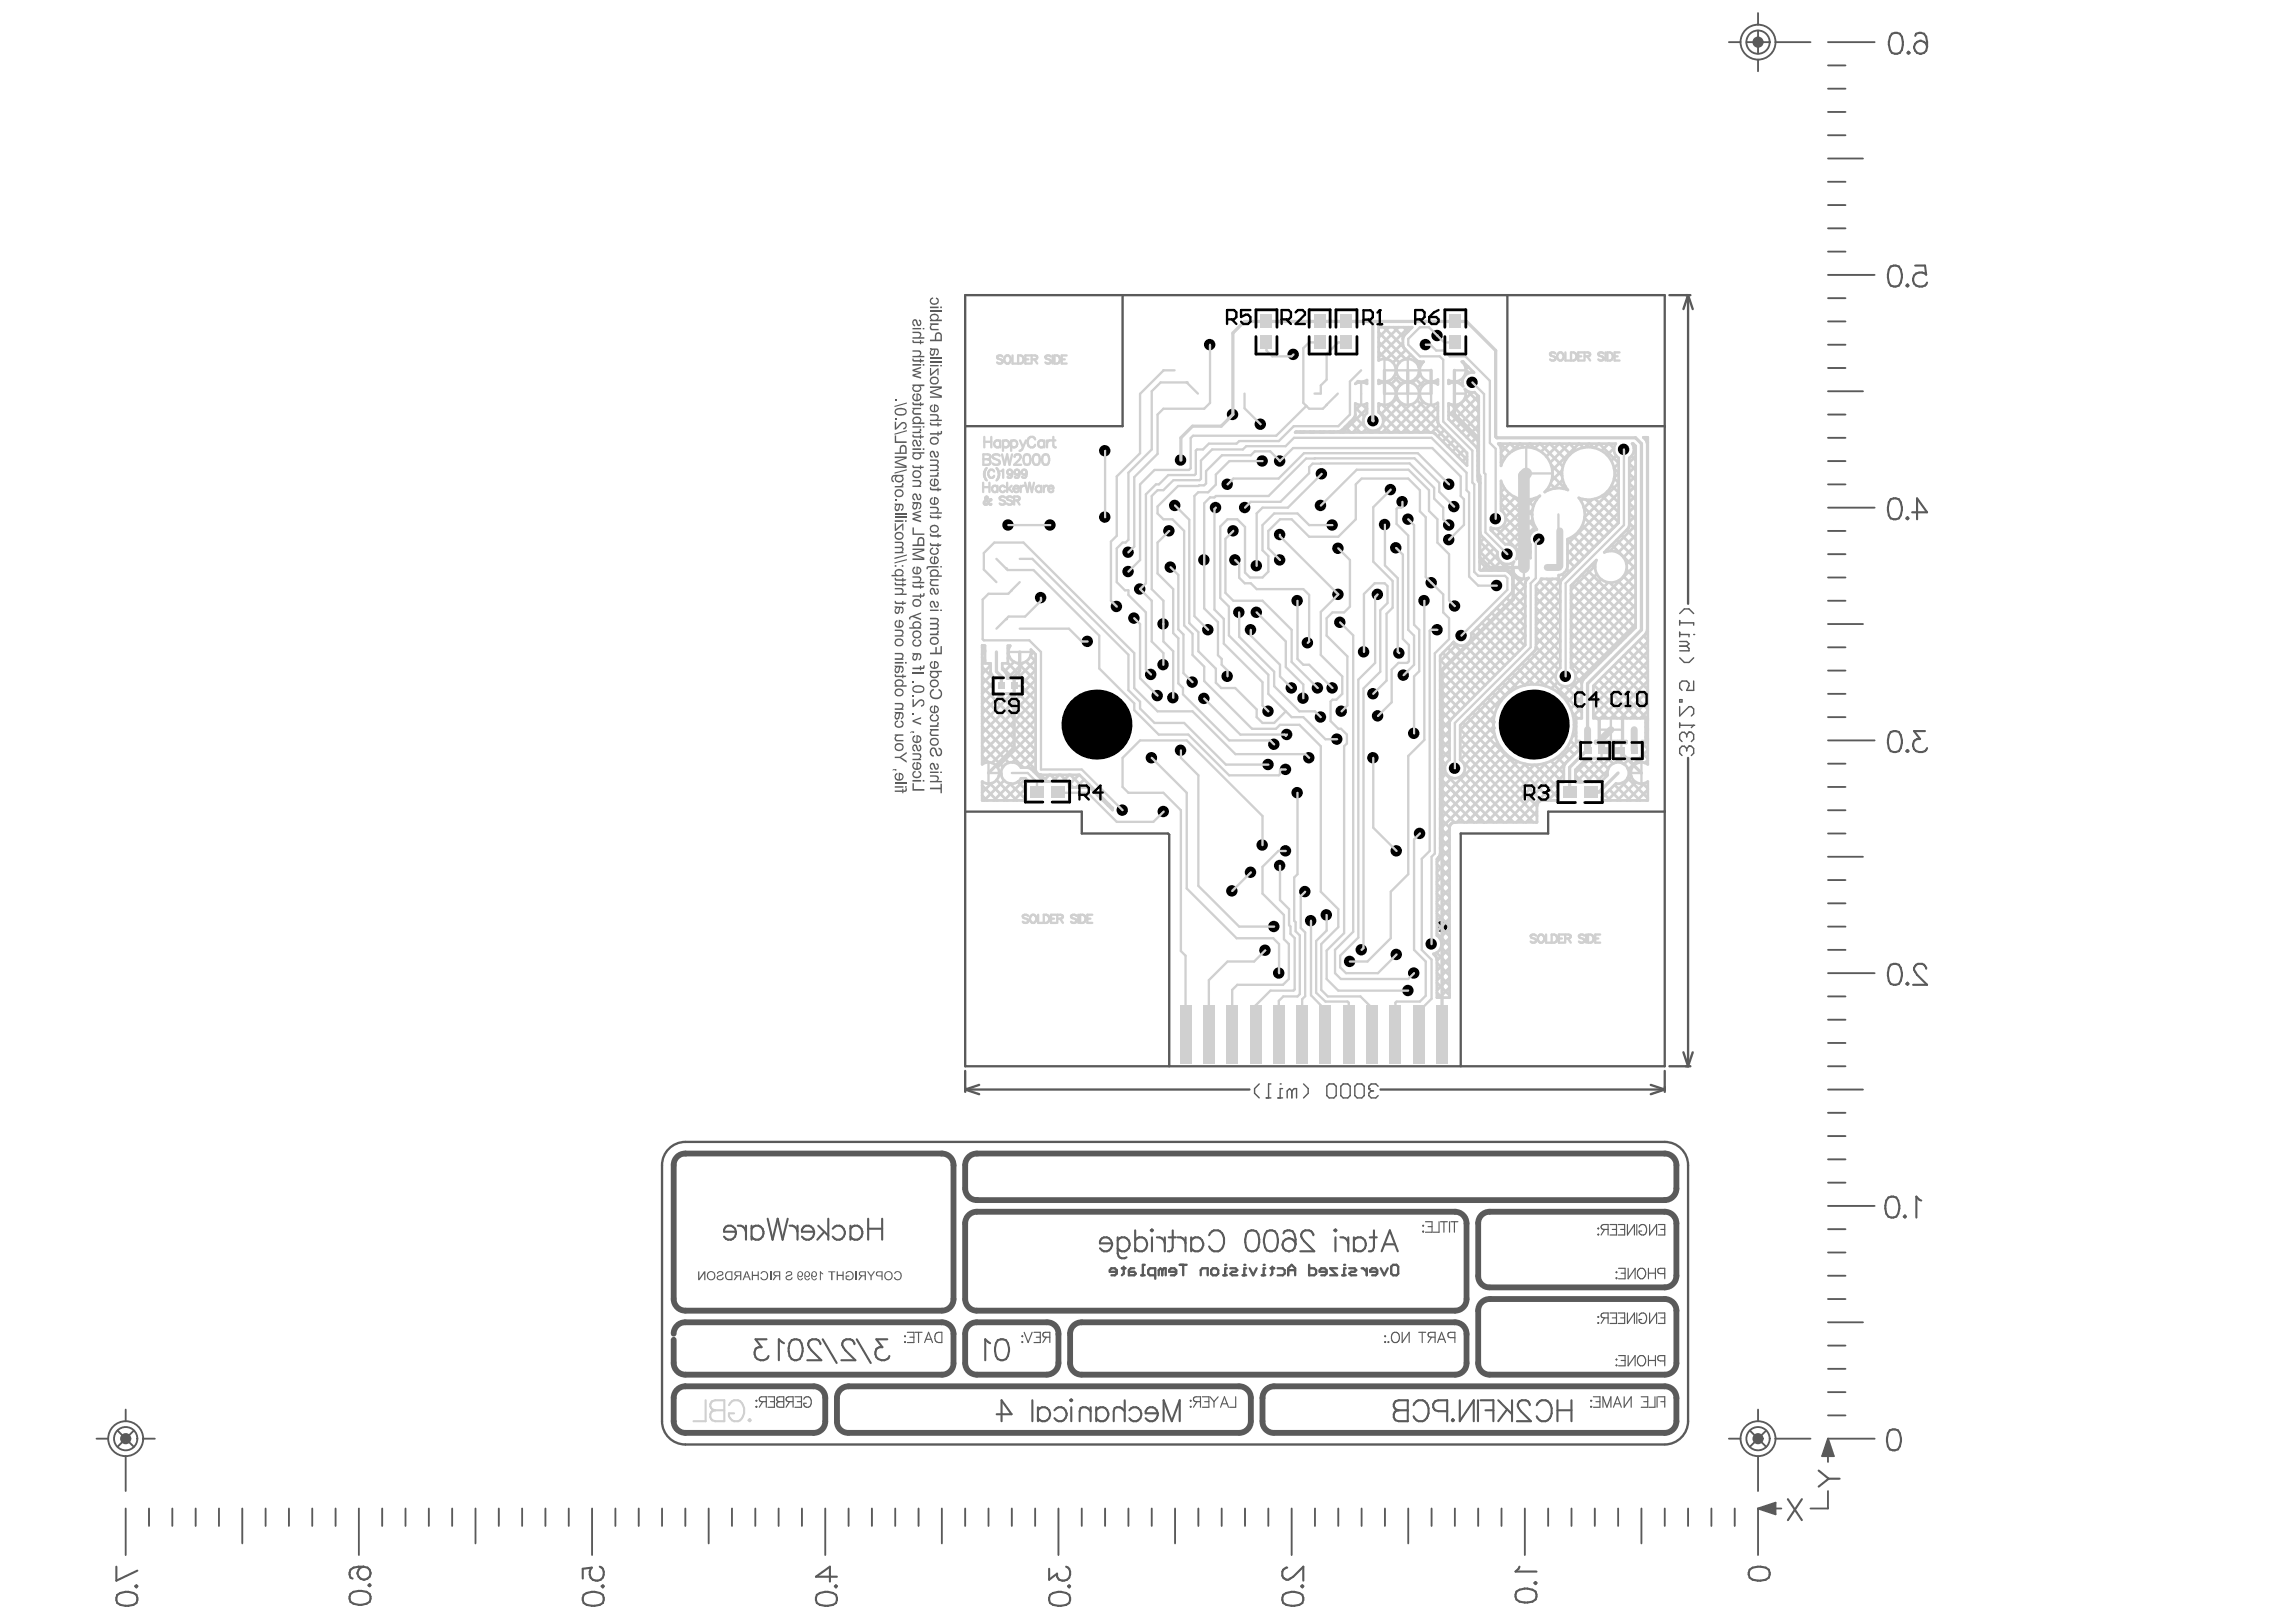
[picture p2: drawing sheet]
<svg xmlns="http://www.w3.org/2000/svg" width="840mm" height="594mm" viewBox="0 0 840 594" stroke-linecap="round" stroke-linejoin="round" font-family="sans-serif">
<g fill="none" stroke="#5a5a5a" stroke-width="2.1">
<path d="M246.7 426.5v49M250.9 422.2h94M349.1 426.5v49M353.4 426.5v8.5M357.7 422.2h251.9M357.7 439.3h251.9M613.8 426.5v8.5M353.4 447.8v27.7M357.7 443.5h175M537 447.8v27.7M541.3 447.8v19.2M545.5 443.5h64.1"/>
<path d="M613.8 447.8v19.2M250.9 479.8h94M357.7 479.8h175M541.3 479.8v19.1M545.5 475.5h64.1M545.5 471.2h64.1M613.8 479.8v19.1M246.7 490.4v8.5M250.9 484h94M349.1 488.3v10.6M353.4 488.3v10.6M357.7 484h25.6"/>
<path d="M387.6 488.3v10.6M391.8 488.3v10.6M396.1 484h136.6M537 488.3v10.6M246.7 511.7v8.5M250.9 503.2h94M250.9 507.4h47M302.2 511.7v8.5M306.5 511.7v8.5M310.7 507.4h143M357.7 503.2h25.6M396.1 503.2h136.6"/>
<path d="M458 511.7v8.5M462.3 511.7v8.5M466.5 507.4h143.1M545.5 503.2h64.1M613.8 511.7v8.5M250.9 524.5h47M310.7 524.5h143M466.5 524.5h143.1"/>
</g>
<g fill="none" stroke="#5a5a5a" stroke-width=".85">
<path d="M353.4 108h256.2v282.3h-256.2zM411 108v48h-57.6M551.9 108v48h57.7M611.3 108h7.7M618.1 108v113M618.1 108l1.7 5.1M618.1 108l-1.7 5.1M618.1 277.4v112.9M353.4 297.1h42.7v8h31.6l.4 .4v84.8M609.6 297.1h-42.7v8h-32v85.2M353.4 398.8h104.1M353.4 392v7.7"/>
<path d="M353.4 398.8l5.1 1.7M358.5 397.1l-5.1 1.7M505.5 398.8h104.1M604.4 397.1l5.2 1.7M609.6 392v7.7M609.6 398.8l-5.2 1.7M611.3 390.3h7.7M616.4 385.2l1.7 5.1M619.8 385.2l-1.7 5.1M250.9 418h358.7M242.4 426.5v93.7M618.1 426.5v93.7"/>
<path d="M491.5 466.8h1.3M492.8 464.2h-.6v2.6M494 464.2h2l.6 .7-.6 .6h-1.3l-.7 .7 .7 .6h1.9M498.6 464.2h.6l1.2 1.3M500.4 464.2v2.6M504.3 465.5h-2.6v-.6l.7-.7h1.3l.6 .7v1.3l-.6 .6h-1.3M505.6 464.2l1.3 2.6 1.2-2.6M509.4 463.6l.7-.6h1.3l.6 .6v2.6l-.6 .6h-1.3l-.7-.6zM250.9 528.7h358.7"/>
</g>
<g fill="none" stroke="#5a5a5a" stroke-width=".68">
<path d="M633.1 15.4h4.2M639.5 15.4h8.5M643.7 4.8v4.2M643.7 11.2v8.5M650.1 15.4h12.8M669.3 15.4h17.1M643.7 21.8v4.3M669.3 32.5h6.4M669.3 23.9h6.4M669.3 49.5h6.4M669.3 41h6.4M669.3 58h12.8"/>
<path d="M669.3 75.1h6.4M669.3 66.5h6.4M669.3 92.1h6.4M669.3 83.6h6.4M669.3 109.1h6.4M669.3 100.6h17.1M669.3 117.7h6.4M669.3 134.7h6.4M669.3 126.2h6.4M669.3 143.2h12.8M669.3 151.7h6.4M669.3 177.3h6.4"/>
<path d="M669.3 168.8h6.4M669.3 160.3h6.4M669.3 194.3h6.4M669.3 185.8h17.1M669.3 219.9h6.4M669.3 211.4h6.4M669.3 202.9h6.4M669.3 228.4h12.8M669.3 236.9h6.4M669.3 245.5h6.4M669.3 254h6.4M669.3 271h17.1"/>
<path d="M669.3 279.5h6.4M669.3 262.5h6.4M669.3 296.6h6.4M669.3 288.1h6.4M669.3 313.6h12.8M669.3 305.1h6.4M669.3 339.2h6.4M669.3 322.1h6.4M669.3 330.7h6.4M669.3 356.2h17.1M669.3 347.7h6.4M669.3 364.7h6.4"/>
<path d="M669.3 373.3h6.4M669.3 398.8h12.8M669.3 381.8h6.4M669.3 390.3h6.4M669.3 415.9h6.4M669.3 407.3h6.4M669.3 432.9h6.4M669.3 424.4h6.4M669.3 441.4h17.1M669.3 449.9h6.4M669.3 458.5h6.4M669.3 467h6.4"/>
<path d="M669.3 475.5h6.4M669.3 484h12.8M669.3 492.5h6.4M46 516v4.2M643.7 516v4.2M669.3 518.1h6.4M669.3 509.6h6.4M669.3 501h6.4M35.3 526.6h4.3M43 523.6l6 6M46 533v12.8M49 523.6l-6 6"/>
<path d="M52.4 526.6h4.3M633.1 526.6h4.2M640.7 523.6l6 6M643.7 533v12.8M646.7 523.6l-6 6M650.1 526.6h12.8M669.3 526.6l2.2 6.4h-4.3zM669.3 533v2.1M669.3 527.7l1.7 5h-3.3zM669.3 528.7l1.3 3.6h-2.5zM669.3 526.6h17.1M669.3 529.6l.9 2.4h-1.6z"/>
<path d="M669.3 530.6l.5 1.1h-.8zM46 552.2v17M54.6 552.2v6.4M63.1 552.2v6.4M71.6 552.2v6.4M80.2 552.2v6.4M88.7 552.2v12.7M97.3 552.2v6.4M105.8 552.2v6.4M114.3 552.2v6.4M122.9 552.2v6.4M131.4 552.2v17"/>
<path d="M139.9 552.2v6.4M148.5 552.2v6.4M157 552.2v6.4M165.6 552.2v6.4M174.1 552.2v12.7M182.6 552.2v6.4M191.2 552.2v6.4M199.7 552.2v6.4M208.3 552.2v6.4M216.8 552.2v17M225.3 552.2v6.4M233.9 552.2v6.4"/>
<path d="M242.4 552.2v6.4M250.9 552.2v6.4M259.5 552.2v12.7M268 552.2v6.4M276.6 552.2v6.4M285.1 552.2v6.4M293.6 552.2v6.4M302.2 552.2v17M310.7 552.2v6.4M319.3 552.2v6.4M327.8 552.2v6.4M336.3 552.2v6.4"/>
<path d="M344.9 552.2v12.7M353.4 552.2v6.4M362 552.2v6.4M370.5 552.2v6.4M379 552.2v6.4M387.6 552.2v17M396.1 552.2v6.4M404.6 552.2v6.4M413.2 552.2v6.4M421.7 552.2v6.4M430.3 552.2v12.7M438.8 552.2v6.4"/>
<path d="M447.3 552.2v6.4M455.9 552.2v6.4M464.4 552.2v6.4M473 552.2v17M481.5 552.2v6.4M490 552.2v6.4M498.6 552.2v6.4M507.1 552.2v6.4M515.6 552.2v12.7M524.2 552.2v6.4M532.7 552.2v6.4M541.3 552.2v6.4"/>
<path d="M549.8 552.2v6.4M558.3 552.2v17M566.9 552.2v6.4M575.4 552.2v6.4M584 552.2v6.4M592.5 552.2v6.4M601 552.2v12.7M609.6 552.2v6.4M618.1 552.2v6.4M626.6 552.2v6.4M635.2 552.2v6.4M643.7 552.2l6.4-2.2v4.3z"/>
<path d="M643.7 552.2v17M644.8 552.2l5-1.7v3.3zM645.8 552.2l3.6-1.3v2.5zM646.8 552.2l2.4-.8v1.5zM647.7 552.2l1.1-.5v.9zM650.1 552.2h2.2M669.3 545.8v6.4h-6.4"/>
</g>
<g fill="none" stroke="#5a5a5a" stroke-width=".77">
<path d="M511 512.9l1.1-.3h3.4v7.6h-3.4a2.01 2.01 0 0 1-1.8-2 2.01 2.01 0 0 1 1.8-2l-1.1-.3a1.9 1.9 0 0 1 0-3zM512.1 516.2h3.4M517.6 514.3a2.82 2.82 0 0 1 3.2-1.8 2.82 2.82 0 0 1 2.3 2.9 4.2 4.2 0 0 1-2.2 4.8 2.73 2.73 0 0 1-3.3-1.8M529.9 516.6h-3.2a2 2 0 0 1-2-2 2 2 0 0 1 2-2h3.2v7.6M532 519.5l.4 .4-.4 .3-.4-.3zM534.5 512.6v7.6l5.1-7.6v7.6M541.2 512.6v7.6M542.1 512.6h4.7v7.6M543.9 516.2h2.9M548.6 512.6l5 5.1M551.9 515.9l-3.3 4.3M553.6 512.6v7.6"/>
<path d="M560.1 514.3a1.92 1.92 0 0 0-1.4-1.7h-1.5a1.89 1.89 0 0 0-1.1 2.8l.8 1.2 3.7 3.6h-5.2M562.7 514.3a2.82 2.82 0 0 1 3.2-1.8 2.82 2.82 0 0 1 2.3 2.9 4.1 4.1 0 0 1-2.3 4.8 2.69 2.69 0 0 1-3.2-1.8M570.3 512.6v7.6M570.3 516.2h5.1M575.4 512.6v7.6"/>
</g>
<path d="M435.8 512.7h.4zM435.8 514.9h.4zM438.3 513.1l-1.3 2M439.6 513.1l-2.3-.2a.9 .9 0 0 1 0-1.5l2.3-.1v3.8M440.3 511.3h2.3v3.8h-2.3M441.1 513.1h1.5M443.1 511.3l1.4 1.8M444.5 513.1v2M446.1 511.3l-1.6 1.8M446.9 515.1l1.5-3.8 1.4 3.8M447.5 513.8h1.8M452.5 511.3v3.8h-2.3" fill="none" stroke="#5a5a5a" stroke-width=".43"/>
<circle cx="492.2" cy="463" r=".43" fill="#5a5a5a"/>
<path d="M462 466.8h1.3M463.3 464.2h-.6v2.6M465.3 464.2h1.2M465.9 463.6v2.6l-.6 .6M467.8 464.2h1.9l.7 .7v1.3l-.7 .6h-1.9M471.7 466.8v-2.6l1.3-1.2 1.2 1.2v2.6M471.7 464.9h2.5M479.4 463v3.8h1.8l.7-.6v-1.3l-.7-.7h-1.8M485.8 465.5h-2.6v-.6l.6-.7h1.3l.7 .7v1.3l-.7 .6h-1.3M489.6 464.2h-2.6l2.6 2.6h-2.6" fill="none" stroke="#5a5a5a" stroke-width=".85"/>
<circle cx="462.7" cy="463" r=".43" fill="#5a5a5a"/>
<path d="M455 466.8h1.3M456.3 464.2h-.7v2.6M457.6 464.2l1.3 2.6 1.2-2.6" fill="none" stroke="#5a5a5a" stroke-width=".85"/>
<circle cx="455.6" cy="463" r=".43" fill="#5a5a5a"/>
<path d="M447.9 466.8h1.3M449.2 464.2h-.6v2.6M450.5 464.2h2l.6 .7-.6 .6h-1.3l-.7 .7 .7 .6h1.9" fill="none" stroke="#5a5a5a" stroke-width=".85"/>
<circle cx="448.6" cy="463" r=".43" fill="#5a5a5a"/>
<g fill="none" stroke="#5a5a5a" stroke-width=".85">
<path d="M408.9 465.5h-2.5v-.6l.6-.7h1.2l.7 .7v1.3l-.7 .6h-1.2M410.8 464.2h1.3M411.5 463.6v2.6l-.7 .6M415.3 464.2h-1.3l-.6 .7v1.9h1.9l.6-.6-.6-.7h-1.9M417.9 466.8h1.3M419.2 463h-.7v3.8M423 466.8h-2l-.6-.6v-1.3l.6-.7h2v3.9M425.6 464.9l.6-.7h.6v2.6M425.6 464.9v1.9M425.6 464.9l-.7-.7-.6 .7v1.9M430.7 465.5h-2.6v-.6l.6-.7h1.3l.7 .7v1.3l-.7 .6h-1.3M432 463h2.5"/>
<path d="M433.2 463v3.8M439.7 466.8v-1.9l.6-.7h1.9v2.6M444.1 464.2h1.3l.7 .7v1.3l-.7 .6h-1.3l-.6-.6v-1.3z"/>
</g>
<g fill="none" stroke="#5a5a5a" stroke-width=".77">
<path d="M403.1 453.7a2.33 2.33 0 0 1 2.6-.7 2.33 2.33 0 0 1 1.5 2.1h-4.4zM407.2 455.1a2.43 2.43 0 0 1-1.5 2.8 2.43 2.43 0 0 1-2.9-1M409.3 454a2.53 2.53 0 0 1 4.3 .7 2.53 2.53 0 0 1-2.9 3.3l-.8-.3-.6-.8M409.3 452.9v5.9a1.96 1.96 0 0 0 1.1 1.7 1.96 1.96 0 0 0 2.1-.3M415.7 454a2.53 2.53 0 0 1 4.3 .7 2.53 2.53 0 0 1-2.9 3.3l-1.4-1.1M415.7 450.4v7.6M421.4 450.4l.4-.4 .3 .4-.3 .3zM421.8 452.9v5.1M423.6 452.9a2.43 2.43 0 0 1 2.9 2.2M426.5 452.9v5.1M428 452.9h2.5M429.4 450.4v6.2l-.3 1.1-1.5 .3"/>
<path d="M431.2 452.9a2.43 2.43 0 0 1 2.9 2.2M434.1 452.9v5.1M436.2 454a2.47 2.47 0 0 1 3.6-.4 2.47 2.47 0 0 1 0 3.7 2.47 2.47 0 0 1-3.6-.4M436.2 452.9v5.1M442.7 452.1a2.82 2.82 0 0 1 3.2-1.8 2.82 2.82 0 0 1 2.3 3 4.2 4.2 0 0 1-2.1 4.7 2.73 2.73 0 0 1-3.4-1.8M457.1 450.7a2.56 2.56 0 0 1 3.6 1.1 6.5 6.5 0 0 1-.7 5.9 2.56 2.56 0 0 1-3.7-1.1 6.5 6.5 0 0 1 .8-5.9zM463.9 450.7a2.53 2.53 0 0 1 3.7 1.1 6.5 6.5 0 0 1-.8 5.9 2.46 2.46 0 0 1-3.6-1.1 6.1 6.1 0 0 1 .7-5.9zM470 451.5a2.19 2.19 0 0 1 2.1-1.2 2.19 2.19 0 0 1 1.9 1.5l.4 1.9v1.8M480.9 452.1a2.18 2.18 0 0 0-1.5-1.7h-1.5a1.89 1.89 0 0 0-1.1 2.9l.8 1.1 3.6 3.6h-5.1M488.6 450.4l.4-.4 .3 .4-.3 .3zM489 452.9v5.1M490.8 452.9a2.43 2.43 0 0 1 2.9 2.2"/>
<path d="M493.7 452.9v5.1M495.8 454a2.53 2.53 0 0 1 4.3 .7 2.53 2.53 0 0 1-2.9 3.3l-.8-.3-.6-.8M495.8 452.9v5.1M501.6 452.9h2.5M503.1 450.4v6.2l-.4 1.1-1.5 .3M505.9 458l3-7.6 2.9 7.6M507 455.5h3.7M665.9 538.3l3.7 3M692 523.5a2.53 2.53 0 0 1 3.6 1.1 6.1 6.1 0 0 1-.6 5.9 2.53 2.53 0 0 1-3.7-1.1 6.8 6.8 0 0 1 .7-5.9zM654.7 548.8l5.1 7.6M659.8 548.8l-5.1 7.6M669.6 541.3h4"/>
<path d="M669.6 541.3l-3.7 2.9M471.3 573.8a2.27 2.27 0 0 0-1.8 1.5v1.5a1.93 1.93 0 0 0 2.9 1l1.2-.7 3.6-3.6v5.1M556.4 573.5l-.4 .7-1.1 1.1h7.7M561.8 579.4l.5-.3 .3 .3-.3 .5zM640.7 574.6a6 6 0 0 1 7 0 2.55 2.55 0 0 1-1.2 3.6 6.5 6.5 0 0 1-5.8-.7l-.4-1.1zM469.9 583.8a6 6 0 0 1 7 0 2.52 2.52 0 0 1-1.1 3.6 6.9 6.9 0 0 1-5.9-.6l-.4-1.1zM476.5 580.6l.4-.3 .3 .3-.3 .4zM555.3 582.6a6 6 0 0 1 7 0 2.52 2.52 0 0 1-1.1 3.6 6.5 6.5 0 0 1-5.9-.7l-.4-1z"/>
<circle cx="472" cy="455.7" r="2.39"/>
</g>
<g fill="none" stroke="#5a5a5a" stroke-width=".43">
<path d="M520.9 448.7h.4zM520.9 450.8h.4l-.2 .2zM522 447.2h2.4v3.8h-2.4M522.9 449h1.5M526.9 447.2v3.8h-2.1M527.4 447.2h2.6M528.7 447.2v3.8M530.8 447.2v3.8M531.3 447.2h2.5M532.6 447.2v3.8M585.1 449.7h.3zM585.1 451.9h.3z"/>
<path d="M587.5 450l-1.2 2.1M588.8 450l-2.1-.2a.8 .8 0 0 1-.5-.7 .8 .8 0 0 1 .5-.7l2.1-.2v3.9M589.5 448.2h2.4v3.9h-2.4M590.4 450h1.5M592.5 448.2h2.4v3.9h-2.4M593.4 450h1.5M595.9 448.2v3.9l2.6-3.9v3.9M599.3 448.2v3.9M600.2 449.2a1.4 1.4 0 0 1 1.6-1 1.4 1.4 0 0 1 1.1 1.5 1.65 1.65 0 0 1-.3 1.8 1.65 1.65 0 0 1-1.8 .4l-.5-.4-.1-.9h.9M604 448.2v3.9l2.6-3.9v3.9M607.2 448.2h2.4v3.9h-2.4M608.1 450h1.5"/>
<path d="M591.7 465.7h.4zM591.7 467.8h.4l-.2 .3zM592.7 464.2h2.4v3.9h-2.4M593.6 466h1.5M596.2 464.2v3.9l2.5-3.9v3.9M600 464.8l.3-.4a1.81 1.81 0 0 1 2.2 .8 1.81 1.81 0 0 1-.4 2.3 1.58 1.58 0 0 1-2 .2 1.58 1.58 0 0 1-.5-2zM603.6 464.2v3.9M603.6 466h2.6M606.2 464.2v3.9M609.6 466.2l-2.2-.2a1.04 1.04 0 0 1 0-1.6l2.2-.2v3.9M507 489.1h.4zM507 491.3h.4z"/>
<path d="M508.2 491.3h.4zM509.8 488.2a1.58 1.58 0 0 1 2.1-.2 1.58 1.58 0 0 1 .5 2 1.45 1.45 0 0 1-1.4 1.5 1.45 1.45 0 0 1-1.5-1.5zM513.4 487.7v3.7l2.6-3.7v3.7M519.5 487.7h2.6M520.8 487.7v3.7M524.2 489.5l-1.3 1.9M525.5 489.5h-1.7l-.7-.4a.89 .89 0 0 1 .1-1.3l2.3-.1v3.7M526.4 491.4l1.5-3.7 1.4 3.7M526.9 490.2h1.9M532.7 489.6l-2.2-.1a1.04 1.04 0 0 1 0-1.7l2.2-.1v3.7M585.1 482.1h.3zM585.1 484.3h.3z"/>
<path d="M587.5 482.4l-1.2 2M588.8 482.4l-2.1-.2a.8 .8 0 0 1-.5-.7 .8 .8 0 0 1 .5-.7l2.1-.2v3.8M589.5 480.6h2.4v3.8h-2.4M590.4 482.4h1.5M591.7 497.6h.4zM591.7 499.8h.4zM592.5 480.6h2.4v3.8h-2.4M592.7 496.2h2.4v3.7h-2.4M593.4 482.4h1.5M593.6 498h1.5M595.9 480.6v3.8l2.6-3.8v3.8M596.2 496.2v3.7l2.5-3.7v3.7"/>
<path d="M599.3 480.6v3.8M600 496.7l.3-.3a1.81 1.81 0 0 1 2.2 .8 1.81 1.81 0 0 1-.4 2.2 1.73 1.73 0 0 1-2.4-.3 1.73 1.73 0 0 1 .3-2.4zM600.2 481.5a1.4 1.4 0 0 1 1.6-.9 1.4 1.4 0 0 1 1.1 1.5 1.65 1.65 0 0 1-.3 1.8 1.65 1.65 0 0 1-1.8 .4l-.5-.4-.1-.9h.9M603.6 496.2v3.7M603.6 498h2.6M604 480.6v3.8l2.6-3.8v3.8M606.2 496.2v3.7M607.2 480.6h2.4v3.8h-2.4M608.1 482.4h1.5M609.6 498.2l-2.2-.2a1.04 1.04 0 0 1 0-1.6l2.2-.2v3.7M582.4 512.7h.4zM582.4 514.9h.4z"/>
<path d="M583.4 511.3h2.4v3.8h-2.4M584.4 513.1h1.4M586.9 515.1v-3.8l1.5 3.8 1.4-3.8v3.8M590.8 515.1l1.4-3.8 1.5 3.8M591.3 513.8h1.8M594.7 511.3v3.8l2.6-3.8v3.8M600.9 511.3h2.4v3.8h-2.4M601.9 513.1h1.4M606 511.3v3.8h-2.2M606.8 511.3v3.8M607.2 511.3h2.4v3.8M608.1 513.1h1.5"/>
</g>
<path d="M504.6 397.6l-.8-.8h-1.7l-.9 .8v.9" fill="none" stroke="#5a5a5a" stroke-width=".51"/>
<circle cx="501.2" cy="398.5" r=".26" fill="#5a5a5a"/>
<path d="M469.6 398.5h-.8v3.4M473 399.3l.9-.8h.8v3.4M473 399.3v2.6M473 399.3l-.8-.8-.9 .8v2.6M477.3 396.8l1.7 1.7v1.7l-1.7 1.7M485.8 397.6l.9-.8h1.7l.9 .8v3.4l-.9 .9h-1.7l-.9-.9zM491 397.6l.8-.8h1.7l.9 .8v3.4l-.9 .9h-1.7l-.8-.9zM496.1 397.6l.8-.8h1.8l.8 .8v3.4l-.8 .9h-1.8l-.8-.9zM501.2 398.5l.9 .8M502.1 399.3h.8M502.1 399.3l-.9 .9v.8l.9 .9h1.7l.8-.9M467.9 401.9h1.7" fill="none" stroke="#5a5a5a" stroke-width=".51"/>
<circle cx="468.8" cy="396.8" r=".26" fill="#5a5a5a"/>
<path d="M461.1 396.8l-1.7 1.7v1.7l1.7 1.7M465.4 396.8h-.9v5.1M463.6 401.9h1.8" fill="none" stroke="#5a5a5a" stroke-width=".51"/>
<g fill="none" stroke="#5a5a5a" stroke-width=".77">
<path d="M692.3 353.1a2.53 2.53 0 0 1 3.7 1.2 6.1 6.1 0 0 1-.7 5.8 2.53 2.53 0 0 1-3.7-1.1 6.8 6.8 0 0 1 .7-5.9zM705.3 354.6a2.27 2.27 0 0 0-1.5-1.8h-1.5a1.92 1.92 0 0 0-1 2.9l.7 1.1 3.6 3.7h-5.1M698 360.1l.5-.4 .3 .4-.3 .4zM691.5 438.3a2.46 2.46 0 0 1 3.5 1.2 6.1 6.1 0 0 1-.6 5.8 2.53 2.53 0 0 1-3.7-1.1 6.5 6.5 0 0 1 .8-5.9zM703.5 439.5l-.8-.4-1-1.1v7.7M265.8 449a2.35 2.35 0 0 1 3.7 1.9h-4.4v-.8zM269.5 450.9a2.39 2.39 0 0 1-1.5 2.7 2.39 2.39 0 0 1-2.9-.9M270.2 448.7a2.46 2.46 0 0 1 3 2.2M273.2 448.7v5.1M275.2 449.8a2.53 2.53 0 0 1 4.4 .6 2.53 2.53 0 0 1-2.9 3.4l-.8-.4-.7-.7M275.2 448.7v5.1M281.1 446.1l1.8 7.7 1.9-7.7 1.8 7.7 1.8-7.7"/>
<path d="M289.1 448.7a2.43 2.43 0 0 1 2.9 2.2M292 448.7v5.1M294.4 449a2.37 2.37 0 0 1 3.7 1.9h-4.5v-.8zM298.1 450.9a2.43 2.43 0 0 1-1.5 2.7 2.43 2.43 0 0 1-3-.9M299.6 448.7l3.7 3.6M301.8 450.9l-2.5 2.9M303.3 446.1v7.7M304.9 449.8a2.47 2.47 0 0 1 3.7-.4 2.47 2.47 0 0 1 0 3.6 2.47 2.47 0 0 1-3.7-.3M311.4 448.7v5.1M311.4 449.8a2.53 2.53 0 0 1 4.4 .6 2.53 2.53 0 0 1-2.9 3.4l-.8-.4-.7-.7M317.9 446.1v7.7M317.9 449.8h5.1"/>
<path d="M323 446.1v7.7M697.1 445.3l.4-.4 .4 .4-.4 .4zM280.7 490.2h-4l2.2 2.9h-1.1l-.8 .4a2.69 2.69 0 0 0 .5 4.1 2.69 2.69 0 0 0 3.9-1.2M287.1 491.7l-1.9-1.5v7.7M289.9 490.6a2.46 2.46 0 0 1 3.6 1.1 6 6 0 0 1-.7 5.8 2.39 2.39 0 0 1-3.7-1.1 6.3 6.3 0 0 1 .8-5.8zM300.4 492a1.94 1.94 0 0 0-1.5-1.8h-1.5a1.82 1.82 0 0 0-1.1 2.9l.8 1.1 3.6 3.7h-5.1M301.2 490.2l5.2 8.7M312.9 492a1.94 1.94 0 0 0-1.6-1.8h-1.4a1.82 1.82 0 0 0-1.1 2.9l.7 1.1 3.7 3.7h-5.1M313.7 490.2l5.1 8.7M324.9 490.2h-4l2.2 2.9a2.09 2.09 0 0 0-2.6 2.6 2.71 2.71 0 0 0 2.3 2.2 2.71 2.71 0 0 0 2.9-1.5"/>
</g>
<g fill="#5a5a5a">
<path d="M327.5 465.8h.1a1.62 1.62 0 0 1 2.4 .2 1.62 1.62 0 0 1-.4 2.3l-1.1 .3a1 1 0 0 1-1.1-.9l.3-.2 .2 .2a1.05 1.05 0 0 0 1.4 .4 1.05 1.05 0 0 0 .4-1.5v-.1a.96 .96 0 0 0-.9-.9 .96 .96 0 0 0-1 .7l-.4-.1z"/>
<path d="M317.5 465.4h.5l1 1.5 .9-1.5h.6l-1.3 1.8v1.4h-.5v-1.4z"/>
<path d="M324.2 465.7l-.4 .9a1.65 1.65 0 0 0 2.1 2 1.65 1.65 0 0 0 .6-2.8l-.8-.5zM324.4 466.1l.1-.1a1.25 1.25 0 0 1 1.9 .5 1.25 1.25 0 0 1-1 1.7l-.8-.1-.3-.4z"/>
<path d="M320.9 465.6l-.2 .5a.96 .96 0 0 0 1.2 1.1h.9v1.4h.4v-3.2h-1.9zM321.1 466l.5-.3h1.2v1.2l-1.4-.1z"/>
<path d="M314.6 465.7l-.1 .2a.93 .93 0 0 0 .9 1.2l-.3 .1-.9 1.4h.5l1.1-1.5h.8v1.5h.4v-3.2h-2zM315 465.9l1.6-.2v1.1h-.9a.62 .62 0 0 1-.7-.2 .62 .62 0 0 1 0-.7z"/>
</g>
<path d="M313.5 465.4v3.2" fill="none" stroke="#5a5a5a" stroke-width=".43"/>
<g fill="#5a5a5a">
<path d="M309.8 465.8l.8-.5 1.4 .2 .5 .7v1.3a1.73 1.73 0 0 1-2.9 .7v-1.3h1.4v.4h-1v.7l.8 .2a1.25 1.25 0 0 0 1.4-1.6 1.25 1.25 0 0 0-2.2-.4h-.4z"/>
<path d="M306.4 465.4h.4v1.2h1.7v-1.2h.4v3.2h-.4v-1.5h-1.7v1.5h-.4z"/>
<path d="M303.3 465.4h2.6v.3h-1.1v2.9h-.5v-2.9h-1z"/>
<path d="M300.2 465.3l1.2 .8v.4l-.8-.5v2.6h-.4z"/>
<path d="M287.9 465.6l.9-.3a.99 .99 0 0 1 1.3 1 .99 .99 0 0 1-1.4 .8 .63 .63 0 0 0-.6 .9 .63 .63 0 0 0 1 .2l.6-.3 .1-.4 .4 .1-.5 .9-.6 .1a1 1 0 0 1-1.4-.8 1 1 0 0 1 1.2-1.1v-.1a.51 .51 0 0 0 .7-.3 .51 .51 0 0 0-.6-.6l-.7 .1-.2 .5-.3-.1z"/>
<path d="M297.2 465.8l-.2 .9 .2 1.3a.96 .96 0 0 0 1 .7 .96 .96 0 0 0 .9-.9l-.4 .1a.77 .77 0 0 1-1.1 .2 .77 .77 0 0 1-.2-1l.5 .4 .8-.1 .5-1.1-.3-.8-.6-.2zM297.5 466.4a.7 .7 0 0 1 1.4 0 .7 .7 0 0 1-1.4 0z"/>
<path d="M294.8 465.7l-.3 1.4a1.1 1.1 0 0 0 .6 1.5 1.1 1.1 0 0 0 1.4-.8h-.4a.71 .71 0 0 1-1 .3 .71 .71 0 0 1-.2-1 1.02 1.02 0 0 0 1.4 0 1.02 1.02 0 0 0 .1-1.4 1.02 1.02 0 0 0-1.4-.2zM294.9 466.4a.7 .7 0 0 1 1.4 0 .7 .7 0 0 1-1.4 0z"/>
<path d="M292.3 465.6l-.4 .7 .1 1.5a.99 .99 0 0 0 1 .9 .99 .99 0 0 0 1-.9h-.4a.75 .75 0 0 1-1 .3 .75 .75 0 0 1-.2-1 1.01 1.01 0 0 0 1.4 0 1.01 1.01 0 0 0 0-1.4 1.01 1.01 0 0 0-1.4-.2zM292.4 466.4a.69 .69 0 0 1 1.3 0 .69 .69 0 0 1-1.3 0z"/>
<path d="M283.2 465.7v.1a.92 .92 0 0 0 .9 1.3l-.4 .1-.8 1.4h.5l1.1-1.5h.8v1.5h.4v-3.2h-2zM283.7 465.9l1.6-.2v1.1h-1a.62 .62 0 0 1-.6-.2 .62 .62 0 0 1 0-.7z"/>
</g>
<path d="M282.2 465.4v3.2" fill="none" stroke="#5a5a5a" stroke-width=".43"/>
<g fill="#5a5a5a">
<path d="M278.6 465.8l.7-.4a1.63 1.63 0 0 1 2.1 1.9 1.63 1.63 0 0 1-2.7 .9l-.3-.6 .5-.1 .5 .7a1.3 1.3 0 0 0 1.5-1.1 1.3 1.3 0 0 0-1-1.5l-.7 .2-.3 .5-.5-.1z"/>
<path d="M275.3 465.4h.4v1.2h1.7v-1.2h.4v3.2h-.4v-1.5h-1.7v1.5h-.4z"/>
<path d="M262.6 465.7l1.2-.4a.97 .97 0 0 1 1.1 1 .97 .97 0 0 1-1.3 .8 .63 .63 0 0 0-.7 .9 .63 .63 0 0 0 1 .2l.5-.2 .2-.5 .4 .1a1.29 1.29 0 0 1-1.4 1.1 1.29 1.29 0 0 1-1.1-1.4l1.2-.7a.56 .56 0 0 0 .7-.6 .56 .56 0 0 0-.9-.3l-.6 .6-.4-.1z"/>
<path d="M255.6 465.4h.5v2.5l1.7-2.5h.5v3.2h-.4v-2.6l-1.7 2.6h-.6z"/>
<path d="M273.2 465.4l-1.3 3.2h.4l.4-1h1.4l.3 1h.5l-1.2-3.2zM273.4 465.7l.6 1.5h-1.1z"/>
<path d="M269 465.7v.1a.92 .92 0 0 0 .8 1.3l-.6 .5-.6 1h.5l1.1-1.5h.8v1.5h.4v-3.2h-2zM269.4 465.9l1.6-.2v1.1h-.9a.63 .63 0 0 1-.7-.2 .63 .63 0 0 1 0-.7z"/>
<path d="M265.8 465.8l-.3 .8 .3 1.6 .7 .4h1.7v-3.2h-1.8zM266.1 466.1l.6-.4h1.1v2.5h-1.3l-.4-.3-.2-.7z"/>
<path d="M259.2 465.7l-.1 .2a1.67 1.67 0 0 0 .4 2.5 1.67 1.67 0 0 0 2.4-.8 1.67 1.67 0 0 0-1-2.2l-.8-.1zM259.4 466.2l.2-.2a1.2 1.2 0 0 1 1.7 .2 1.2 1.2 0 0 1-.2 1.7 1.2 1.2 0 0 1-1.7-.2z"/>
</g>
<g fill="none" stroke="#5a5a5a" stroke-width=".77">
<path d="M362.5 491.7l-1.7-1.5v7.7M365.4 490.6a2.53 2.53 0 0 1 3.6 1.1 6 6 0 0 1-.6 5.8 2.39 2.39 0 0 1-3.7-1.1 6.6 6.6 0 0 1 .7-5.8zM364.9 517.7h5.5l-3.7-5.1v7.6M378 512.6v7.6M380.1 516.2a2.47 2.47 0 0 1 3.6-.4 2.47 2.47 0 0 1 0 3.7 2.47 2.47 0 0 1-3.6-.4M380.1 515.1v5.1M386.1 516.2a2.47 2.47 0 0 1 3.7-.4 2.47 2.47 0 0 1 0 3.7 2.47 2.47 0 0 1-3.7-.4M391.8 512.6l.5-.4 .3 .4-.3 .3zM392.3 515.1v5.1M399.4 516.6l-1.8-1.5h-1.2l-.7 .3-.4 1.2v3.6M399.4 515.1v5.1M401.4 516.2a2.47 2.47 0 0 1 3.6-.4 2.47 2.47 0 0 1 0 3.7 2.47 2.47 0 0 1-3.6-.4"/>
<path d="M401.4 515.1v5.1M411.8 516.6l-1.8-1.5h-1.1l-.8 .3-.3 1.2v3.6M411.8 512.6v7.6M413.5 516.2a2.53 2.53 0 0 1 4.4 .7 2.53 2.53 0 0 1-2.9 3.3l-.8-.3-.7-.8M420.3 515.4a2.37 2.37 0 0 1 3.6 1.9h-4.4v-.7zM423.9 517.3a2.43 2.43 0 0 1-1.4 2.8 2.43 2.43 0 0 1-3-1M426.1 520.2v-7.6l3 7.6 2.9-7.6v7.6M219.6 573.5a2.69 2.69 0 0 1 1.5 3.4 2.69 2.69 0 0 1-3.4 1.6 2.69 2.69 0 0 1-1.8-3.2l.8-1.5-3.3 .4v3.6M306.5 577.1h-7.7l5.1-3.6v5.4M390.4 573.5a2.63 2.63 0 0 1 .9 4.2 2.63 2.63 0 0 1-4.2-.6v-1.1l-2.9 2.2v-4M213.7 583.8a6 6 0 0 1 7 0 2.52 2.52 0 0 1-1.1 3.6 6.9 6.9 0 0 1-5.9-.6l-.3-1.1zM220.3 580.6l.4-.3 .4 .3-.4 .4z"/>
<path d="M299.1 583.8a6 6 0 0 1 7 0 2.52 2.52 0 0 1-1.1 3.6 6.9 6.9 0 0 1-5.9-.6l-.3-1.1zM305.7 580.6l.4-.3 .4 .3-.4 .4zM384.5 583.8a6 6 0 0 1 7 0 2.52 2.52 0 0 1-1.1 3.6 6.9 6.9 0 0 1-5.9-.6l-.3-1.1zM391.1 580.6l.4-.3 .3 .3-.3 .4z"/>
</g>
<g fill="none" stroke="#5a5a5a" stroke-width=".43">
<path d="M331.2 489.1h.4zM331.2 491.3h.4zM332.2 487.7h2.4v3.7h-2.4M333.2 489.5h1.4M335.1 487.7h2.5M336.3 487.7v3.7M338.6 491.4l1.4-3.7 1.5 3.7M339.1 490.2h1.8M342.7 488.2l.9-.5h1.3v3.7h-1.3a2.02 2.02 0 0 1-.9-3.2zM374.2 489.1h.3zM374.2 491.3h.3zM375 487.7l1.5 3.7 1.4-3.7"/>
<path d="M378.6 487.7h2.3v3.7h-2.3M379.5 489.5h1.4M383.1 489.5l-1.3 1.9M384.4 489.5h-1.7l-.7-.4a.89 .89 0 0 1 .2-1.3l2.2-.1v3.7M276.7 512.7h.5zM276.7 514.9h.5zM279.3 513.1l-1.3 2M280.6 513.1l-2.2-.2a.9 .9 0 0 1 0-1.5l2.2-.1v3.8M281.2 511.3h2.4v3.8h-2.4M282.1 513.1h1.5M284.6 511.6l.8-.3h1.6v3.8h-1.6l-.8-.3a1.05 1.05 0 0 1 .2-1.5l.6-.2-.6-.2a.89 .89 0 0 1-.2-1.3zM285.4 513.1h1.6"/>
<path d="M289.1 513.1l-1.3 2M290.4 513.1l-2.1-.2a.8 .8 0 0 1-.5-.7 .8 .8 0 0 1 .5-.8l2.1-.1v3.8M291.1 511.3h2.4v3.8h-2.4M291.9 513.1h1.6M294.3 512.2a1.4 1.4 0 0 1 1.6-.9 1.4 1.4 0 0 1 1.2 1.4 1.68 1.68 0 0 1-.4 1.9 1.68 1.68 0 0 1-1.9 .3l-.3-.3-.2-.9h1"/>
</g>
<g fill="#5a5a5a">
<path d="M340.5 288.3h3.9v-1.4h.5v3.5h-.5v-1.5h-3.9z"/>
<path d="M340.5 283.8h2a1.14 1.14 0 0 1 1.2 .7 1.14 1.14 0 0 1-.4 1.3h1.6v.6h-4.4v-.6h1.7a.81 .81 0 0 0 .9-.3 .81 .81 0 0 0-.1-1l-2.5-.2z"/>
<path d="M340.8 279.5h.1a.98 .98 0 0 1 1.1-.1 .98 .98 0 0 1 .4 1.1h.1a.5 .5 0 0 0 .4 .7 .5 .5 0 0 0 .4-.7l-.5-.6 .1-.5 .8 .6v1a.92 .92 0 0 1-1.1 .7 .92 .92 0 0 1-.7-1.1 .56 .56 0 0 0-.6-.8 .56 .56 0 0 0-.4 .9l.6 .6v.5a1.49 1.49 0 0 1-.7-2.3z"/>
<path d="M340.9 273.8l.2-.1a1.42 1.42 0 0 1 1.5 .2 1.42 1.42 0 0 1 .5 1.5 .73 .73 0 0 0 .7 .9 .73 .73 0 0 0 .6-1l-.1-.8-.7-.2 .1-.6a1.53 1.53 0 0 1 1.4 1.8 1.53 1.53 0 0 1-2 1.1l-.7-1.8a.7 .7 0 0 0-.5-.7 .7 .7 0 0 0-.8 .3l-.1 1.4 .4 .5 .6 .2-.1 .5a1.82 1.82 0 0 1-1-3.1z"/>
<path d="M340.5 266.8h3.2v.6h-1.7a.77 .77 0 0 0-1.1 .8 .77 .77 0 0 0 1.1 .7h1.7v.5l-2.8-.1-.5-1.2 .5-.7h-.4z"/>
<path d="M340.5 265.5h1.6a.7 .7 0 0 0 .9-.1 .7 .7 0 0 0 .1-.9l.5-.2a.76 .76 0 0 1-.4 1.3h.5v.5h-3.2z"/>
<path d="M340.7 261.9l.8-.5 .2 .5a.92 .92 0 0 0-.7 1.2 .92 .92 0 0 0 1.3 .5h.1a.82 .82 0 0 0 .9-.7 .82 .82 0 0 0-.6-.9v-.5a1.44 1.44 0 0 1 .9 2 1.44 1.44 0 0 1-2.1 .5l-.7-.3a1.45 1.45 0 0 1-.1-1.8z"/>
<path d="M340.7 252.9l1.2-.8 .2 .6-.6 .3a1.46 1.46 0 0 0-.2 1.8 1.46 1.46 0 0 0 1.8 .5h.1a1.32 1.32 0 0 0 1.2-1.1 1.32 1.32 0 0 0-.8-1.4l.2-.6a2.05 2.05 0 0 1 .9 2.8 2.05 2.05 0 0 1-2.9 .8h-.1a2.03 2.03 0 0 1-1-2.9z"/>
<path d="M342.5 236.9h.5v2h1.4v-2.4h.5v3h-4.4v-.6h2z"/>
<path d="M340.5 231.9h1.6a.67 .67 0 0 0 .9-.1 .67 .67 0 0 0 .1-.8l.5-.3a.76 .76 0 0 1-.4 1.3h.5v.5h-3.2z"/>
<path d="M340.5 226.1h2.2a1.02 1.02 0 0 1 1.1 .8 1.02 1.02 0 0 1-.6 1.2 1.07 1.07 0 0 1 .1 1.9h.4v.5h-3.2v-.6h1.6a.7 .7 0 0 0 1.1-.4 .7 .7 0 0 0-.6-.9h-2.1v-.6h1.9a.66 .66 0 0 0 .9-.6 .66 .66 0 0 0-.8-.7h-2z"/>
<path d="M340.8 220.2a1 1 0 0 1 1.2-.1 1 1 0 0 1 .4 1.1h.1a.49 .49 0 0 0 .3 .7 .49 .49 0 0 0 .5-.6v-.5l-.5-.2 .1-.6 .6 .3 .3 .6-.1 1-.4 .4a.97 .97 0 0 1-1.1-.1 .97 .97 0 0 1-.3-1l-.1-.1a.52 .52 0 0 0-.5-.7 .52 .52 0 0 0-.4 .8l.1 .6 .5 .2v.5a1.47 1.47 0 0 1-.7-2.3z"/>
<path d="M340.8 215.4a1.02 1.02 0 0 1 1.1-.1 1.02 1.02 0 0 1 .5 1.1h.1a.5 .5 0 0 0 .4 .8 .5 .5 0 0 0 .4-.8l-.5-.6 .1-.5 .8 .6v1a.92 .92 0 0 1-1.1 .8 .92 .92 0 0 1-.7-1.2 .56 .56 0 0 0-.6-.8 .56 .56 0 0 0-.4 1l.6 .6v.5a1.49 1.49 0 0 1-.7-2.4z"/>
<path d="M340.5 212h3.2v.5h-1.7a.8 .8 0 0 0-1.1 .8 .8 .8 0 0 0 1.1 .7h1.7v.5h-2.1a1.15 1.15 0 0 1-1.1-.8 1.15 1.15 0 0 1 .4-1.3h-.4z"/>
<path d="M340.8 200.7l.8-.3 .1 .5a.9 .9 0 0 0-.7 1.1 .9 .9 0 0 0 1.2 .6 .84 .84 0 0 0 1-.6 .84 .84 0 0 0-.5-1v-.5a1.42 1.42 0 0 1 .9 1.9 1.42 1.42 0 0 1-2.1 .6 1.43 1.43 0 0 1-.7-2.3z"/>
<path d="M340.5 198.7l.5 .1 .1 .5h2.2v-.5h.4v.5h1.1l-.4 .6h-.7v.3h-.4v-.3h-1.8a.82 .82 0 0 1-.9-.3 .82 .82 0 0 1-.1-.9z"/>
<path d="M340.5 195.3l.5 .1v.5h2.3v-.5h.4v.5h1.1l-.4 .6h-.7v.3h-.4v-.3h-1.8a.86 .86 0 0 1-1-1.2z"/>
<path d="M340.5 188.5h.5l.1 .6h2.2v-.6h.4v.6h1.1l-.4 .6h-.7v.4h-.4v-.4h-2a.71 .71 0 0 1-.8-.3 .71 .71 0 0 1 0-.9z"/>
<path d="M340.5 185.5h2a1.14 1.14 0 0 1 1.2 .7 1.14 1.14 0 0 1-.4 1.3h1.6v.5h-4.4v-.5h1.7a.81 .81 0 0 0 .9-.4 .81 .81 0 0 0-.1-.9l-2.5-.2z"/>
<path d="M340.5 178.3l.5 .1 .1 .5h2.2v-.5h.4v.5h1.1l-.4 .6h-.7v.4h-.4v-.4h-1.8a.82 .82 0 0 1-.9-.3 .82 .82 0 0 1-.1-.9z"/>
<path d="M340.5 174h1.6a.72 .72 0 0 0 .9-.2 .72 .72 0 0 0 .1-.8l.5-.2a.69 .69 0 0 1 .2 .7 .69 .69 0 0 1-.6 .5h.5v.5h-3.2z"/>
<path d="M340.5 168.2h2.2a1.02 1.02 0 0 1 1.1 .7 1.02 1.02 0 0 1-.6 1.2 1.07 1.07 0 0 1 .1 1.9h.4v.4h-3.2v-.5h1.6a.74 .74 0 0 0 1.1-.4 .74 .74 0 0 0-.6-.9h-2.1v-.5h1.9a.7 .7 0 0 0 .9-.7 .7 .7 0 0 0-.8-.7h-2z"/>
<path d="M340.8 165.2h.1a.98 .98 0 0 1 1.1 0 .98 .98 0 0 1 .4 1h.1a.5 .5 0 0 0 .4 .8 .5 .5 0 0 0 .4-.8l-.5-.6 .1-.5 .6 .3 .3 1.2a.97 .97 0 0 1-1.2 .9 .97 .97 0 0 1-.7-1.3 .55 .55 0 0 0-.7-.6 .55 .55 0 0 0-.3 .9l.6 .6v.5a1.49 1.49 0 0 1-.7-2.4z"/>
<path d="M340.5 158.6h2.8v-.6h.4v.6h.6l.1-.8 .5-.1a.84 .84 0 0 1 .1 1 .84 .84 0 0 1-1 .4h-.3v.5h-.4v-.5h-2.8z"/>
<path d="M340.5 154.6h.5l.1 .6h2.2v-.6h.4v.6h1.1l-.4 .5h-.7v.5h-.4v-.5h-1.8a.76 .76 0 0 1-.9-.2 .76 .76 0 0 1-.1-.9z"/>
<path d="M340.5 151.6h2a1.14 1.14 0 0 1 1.2 .7 1.14 1.14 0 0 1-.4 1.3h1.6v.5h-4.4v-.5h1.7a.81 .81 0 0 0 .9-.4 .81 .81 0 0 0-.1-.9l-2.5-.2z"/>
<path d="M340.5 141.4h4.4v.8l-3.8 1.3 3.8 1.3v.8h-4.4v-.5h3.8l-3.8-1.3v-.5l3.7-1.3h-3.7z"/>
<path d="M340.5 134.7h.4v2.1l2.4-2h.4v2.5h-.4v-1.8l-2.4 2h-.4z"/>
<path d="M340.5 132.2h4.4v.6h-4.4z"/>
<path d="M340.5 130.9h4.4v.6h-4.4z"/>
<path d="M340.5 118.3h3.2v.6h-1.7a.77 .77 0 0 0-1.1 .8 .77 .77 0 0 0 1.1 .7h1.7v.5l-2.8-.1-.5-1.2 .5-.7h-.4z"/>
<path d="M340.5 113.6h4.4v.6h-4.4z"/>
<path d="M340.7 109.3l.9-.5 .1 .6a.88 .88 0 0 0-.7 1.2 .88 .88 0 0 0 1.3 .4h.1a.82 .82 0 0 0 .9-.7 .82 .82 0 0 0-.6-.9v-.5a1.46 1.46 0 0 1 .9 2 1.46 1.46 0 0 1-2.1 .6l-.7-.5a1.31 1.31 0 0 1-.1-1.7z"/>
<path d="M327.6 289.3h2.8v-.6h.4v.6h.6l.2-.7 .4-.1a.84 .84 0 0 1 .1 1 .84 .84 0 0 1-1 .3h-.3v.6h-.4v-.6h-2.8z"/>
<path d="M327.6 286.4h4.4v.5h-4.4z"/>
<path d="M326.8 281.8l.5-.3h.9v.6h-.6v-.3l-.6 .3z"/>
<path d="M327.6 277h1.9l2.5-1.8v.7l-2.1 1.3 2.1 1.3v.7l-2.5-1.7h-1.9z"/>
<path d="M327.6 268.8h3.2v.5h-1.7a.8 .8 0 0 0-1.1 .8 .8 .8 0 0 0 1.1 .7h1.7v.6h-2.3a1.12 1.12 0 0 1-.9-.9 1.12 1.12 0 0 1 .5-1.2h-.5z"/>
<path d="M327.9 264l.8-.3 .1 .5a.9 .9 0 0 0-.7 1.1 .9 .9 0 0 0 1.2 .6 .84 .84 0 0 0 1-.6 .84 .84 0 0 0-.5-1v-.6a1.48 1.48 0 0 1 .9 2 1.48 1.48 0 0 1-2.1 .6l-1-.7-.1-.8z"/>
<path d="M327.6 257.3h2.6l.4 .3 .3 1-.5 .7h.4v.6h-3.2v-.6h1.7a.75 .75 0 0 0 1-.6 .75 .75 0 0 0-.7-.9h-2z"/>
<path d="M327.6 246.7l.5 .1 .1 .5h2.2v-.5h.4v.5h1.1l-.3 .5h-.8v.5h-.4v-.5h-1.8a.79 .79 0 0 1-.9-.2 .79 .79 0 0 1-.1-.9z"/>
<path d="M327.6 239h2.6l.4 .2 .3 1.1-.5 .7h.4v.5h-3.2v-.6h1.7a.75 .75 0 0 0 1-.5 .75 .75 0 0 0-.7-.9h-2z"/>
<path d="M327.6 230.5h2.3a1.16 1.16 0 0 1 1 .9 1.16 1.16 0 0 1-.5 1.2h.4v.4h-3.2v-.5h1.7a.79 .79 0 0 0 1-.6 .79 .79 0 0 0-.7-.9h-2z"/>
<path d="M327.6 219.9l.5 .1v.5l.4 .1h1.9v-.6h.4v.6h1.1l-.3 .5h-.8v.3h-.4v-.3h-1.8a.79 .79 0 0 1-1.1-.8z"/>
<path d="M327.6 215.2h2a1.13 1.13 0 0 1 1.2 .7 1.13 1.13 0 0 1-.4 1.4h1.6v.5h-4.4v-.5h1.7a.79 .79 0 0 0 1.1-.6 .79 .79 0 0 0-.7-1h-2.1z"/>
<path d="M327.6 213.2l.5 .1 .1 .5h2.2v-.5h.4v.5h1.1l-.3 .5h-.8v.4h-.4v-.4h-1.8a.79 .79 0 0 1-.9-.3 .79 .79 0 0 1-.1-.8z"/>
<path d="M327.6 211.5h.5l.1 .6h2.2v-.6h.4v.6h1.1l-.3 .5h-.8v.4h-.4v-.4h-1.8a.79 .79 0 0 1-.9-.3 .79 .79 0 0 1-.1-.8z"/>
<path d="M327.5 205.8l4.6-1.2v.5l-4.6 1.2z"/>
<path d="M327.5 204.1l4.6-1.2v.5l-4.6 1.2z"/>
<path d="M327.6 198.3h2.2a1.02 1.02 0 0 1 1.1 .7 1.02 1.02 0 0 1-.6 1.2 1 1 0 0 1 .6 .9 1 1 0 0 1-.5 .9h.4v.5h-3.2v-.5h1.6a.75 .75 0 0 0 1.1-.3 .75 .75 0 0 0-.5-1.1h-2.2v-.5h1.9a.7 .7 0 0 0 .9-.6 .7 .7 0 0 0-.8-.7h-2z"/>
<path d="M327.6 191.5h.5v2.2l2.3-2.1h.4v2.6h-.4v-1.9l-2.3 2h-.5z"/>
<path d="M327.6 189.1h4.4v.6h-4.4z"/>
<path d="M327.6 187.8h4.4v.5h-4.4z"/>
<path d="M327.6 182.8h.6v.5h-.6z"/>
<path d="M327.6 177.9h1.6a.7 .7 0 0 0 .9-.1 .7 .7 0 0 0 .1-.8l.5-.3a.76 .76 0 0 1-.4 1.3h.5v.4h-3.2z"/>
<path d="M327.5 173l4.6-1.2v.4l-4.6 1.2z"/>
<path d="M327.6 167.1h4.4v.7l-3.8 1.3 3.8 1.3v.9h-4.4v-.6h3.8l-3.8-1.2v-.6l3.7-1.2h-3.7z"/>
<path d="M327.6 159.4h.5v2.1h3.9v.6h-4.4z"/>
<path d="M327.5 158.7l4.6-1.3v.5l-4.6 1.3z"/>
<path d="M327.6 154.4h.5v2.2l1.9-2 1-.1a1.4 1.4 0 0 1 1 1.4 1.4 1.4 0 0 1-1.2 1.3l-.1-.5a.87 .87 0 0 0 .7-1.4 .87 .87 0 0 0-1.6 .2l-1.3 1.5-.9 .3z"/>
<path d="M327.6 152.9h.6v.6h-.6z"/>
<path d="M327.5 148.6l4.6-1.3v.4l-4.6 1.3z"/>
<path d="M327.6 146.1h.6v.7h-.6z"/>
<path d="M334.1 286.7h.5v2.1h3.9v.6h-4.4z"/>
<path d="M334.3 282.6l.9-.5 .1 .6a.88 .88 0 0 0-.7 1.2 .88 .88 0 0 0 1.3 .4h.1a.82 .82 0 0 0 .9-.7 .82 .82 0 0 0-.6-.9v-.5a1.34 1.34 0 0 1 1.1 1.5 1.34 1.34 0 0 1-1.5 1.1h-.8l-.7-.5a1.31 1.31 0 0 1-.1-1.7z"/>
<path d="M334.1 275.7l2.9 .2 .4 1.2-.6 .7h.5v.5h-3.2v-.6h1.7a.79 .79 0 0 0 1-.6 .79 .79 0 0 0-.7-.9h-2z"/>
<path d="M334.4 272.7h.1a.98 .98 0 0 1 1.1 0 .98 .98 0 0 1 .4 1h.1a.49 .49 0 0 0 .3 .8 .49 .49 0 0 0 .5-.7l-.1-.4-.4-.3 .1-.5 .8 .5 .1 .8a.97 .97 0 0 1-1.1 1.1 .97 .97 0 0 1-.8-1.3 .53 .53 0 0 0-.5-.6 .53 .53 0 0 0-.5 .6l.1 .6 .5 .3v.5a1.47 1.47 0 0 1-.7-2.4z"/>
<path d="M333.4 267.9l1.3-.2v.6l-.9-.3-.3 .4-.2-.2z"/>
<path d="M334.1 263.7l3.2-1.2v.5l-2.6 .9 2.6 .9v.6l-3.2-1.2z"/>
<path d="M334.1 261.2h.6v.6h-.6z"/>
<path d="M334.1 255.9h.5v2.2l2.2-2.1a1.38 1.38 0 0 1 1.7 1.2 1.38 1.38 0 0 1-1.2 1.5l-.1-.5a.86 .86 0 0 0 .8-.8 .86 .86 0 0 0-.7-1 .86 .86 0 0 0-1 .6l-1.2 1.4-1 .4z"/>
<path d="M334.1 254.5h.6v.6h-.6z"/>
<path d="M334.1 249.4h.6v.6h-.6z"/>
<path d="M334.1 246h4.4v.6h-4.4z"/>
<path d="M334.1 244.3h2.7v-.5h.5v.5h.6l.1-.7 .5-.1 .1 .3a.91 .91 0 0 1-1 1.1h-.3v.5h-.5v-.5h-2.7z"/>
<path d="M334.3 234.5l.8-.5 .2 .5a.93 .93 0 0 0-.7 1.3 .93 .93 0 0 0 1.5 .3 .77 .77 0 0 0 .8-.7 .77 .77 0 0 0-.6-.8v-.6a1.44 1.44 0 0 1 .8 2 1.44 1.44 0 0 1-2 .6l-.7-.3a1.45 1.45 0 0 1-.1-1.8z"/>
<path d="M332.9 225.9l4.4-1.7v.5l-2.6 .8 2.6 1v.6l-3.3-1.2a.6 .6 0 0 0-.6 .2 .6 .6 0 0 0 0 .7l-.6-.2z"/>
<path d="M334.1 217.9h2.7v-.6h.5v.6h.5l.2-.1v-.6l.5-.1a.9 .9 0 0 1 0 .9 .9 .9 0 0 1-.9 .4h-.3v.6h-.5v-.6h-2.7z"/>
<path d="M334.1 213.9l.5 .1v.5h2.2v-.5h.5v.5h1.1l-.4 .6h-.7v.4h-.5v-.4h-1.7a.86 .86 0 0 1-1-1.2z"/>
<path d="M334.1 211h2a1.13 1.13 0 0 1 1.2 .6 1.13 1.13 0 0 1-.4 1.4h1.6v.5h-4.4v-.5l1.9-.1a.73 .73 0 0 0 .9-.6 .73 .73 0 0 0-.7-.8h-2.1z"/>
<path d="M334.1 200.8h4.4v.8l-3.8 1.3 3.8 1.2v.9h-4.4v-.6h3.8l-3.8-1.3v-.5l3.7-1.3h-3.7z"/>
<path d="M334.1 193.1h.5v2.2h3.9v.5h-4.4z"/>
<path d="M334.1 187.9l3.2-1.1v.6l-2.5 .7 2.5 .6v.5l-2.5 .7 2.5 .7v.6l-3.2-1v-.5l2.5-.7-2.5-.6z"/>
<path d="M334.2 181l.2-.1a.96 .96 0 0 1 1.2-.2 .96 .96 0 0 1 .4 1.1h.1a.5 .5 0 0 0 .4 .8 .5 .5 0 0 0 .4-.8l-.5-.6 .1-.5 .6 .3 .3 .6-.1 1-.5 .4a1.23 1.23 0 0 1-1.4-1.4 .49 .49 0 0 0-.6-.5 .49 .49 0 0 0-.3 .7l.1 .6 .5 .3v.5a1.57 1.57 0 0 1-.9-2.2z"/>
<path d="M334.1 175.7h2a1.12 1.12 0 0 1 1.2 .7 1.12 1.12 0 0 1-.5 1.3h.5v.5h-3.2v-.5h1.7a.79 .79 0 0 0 1-.6 .79 .79 0 0 0-.7-.9h-2z"/>
<path d="M334.1 170.2l.5 .1 .1 .5h2.1v-.5h.5v.5h1.1l-.4 .5h-.7v.5h-.5v-.5h-1.7a.79 .79 0 0 1-.9-.2 .79 .79 0 0 1-.1-.9z"/>
<path d="M334.2 161.4l.4-.4a.99 .99 0 0 1 1.4 1.1h.1a.52 .52 0 0 0 .2 .7 .52 .52 0 0 0 .7-.1 .52 .52 0 0 0-.2-.7l-.4-.5 .1-.5 .7 .5 .2 .5-.1 .9-.5 .4a1.23 1.23 0 0 1-1.4-1.4 .52 .52 0 0 0-.8-.3 .52 .52 0 0 0-.1 .8l.6 .6v.5a1.52 1.52 0 0 1-.9-2.1z"/>
<path d="M334.1 159.1h.5l.2 .6h2v-.6h.5v.6h1.1l-.4 .5h-.7v.4h-.5v-.4h-1.7a.76 .76 0 0 1-.9-.2 .76 .76 0 0 1-.1-.9z"/>
<path d="M334.1 158h1.6a.75 .75 0 0 0 .8-.2 .75 .75 0 0 0 .2-.8l.5-.1a.86 .86 0 0 1-.4 1.2h.5v.5h-3.2z"/>
<path d="M334.1 149.3h3.2v.5h-1.7a.77 .77 0 0 0-1.1 .7 .77 .77 0 0 0 1.1 .7h1.7v.6l-2.8-.1-.5-1.2 .5-.8h-.4z"/>
<path d="M334.1 147.1l.5 .1v.5h2.2v-.5h.5v.5h1.1l-.4 .6h-.7v.4h-.5v-.4h-1.7a.86 .86 0 0 1-1-1.2z"/>
<path d="M334.1 135.3l3.2-1v.5l-2.5 .8 2.5 .5v.6l-2.5 .6 2.5 .7v.6l-3.2-.9v-.6l2.5-.6-2.5-.7z"/>
<path d="M334.1 131.2l.5 .1v.5h2.2v-.5h.5v.5h1.1l-.4 .6h-.7v.3h-.5v-.3h-1.7a.86 .86 0 0 1-1-1.2z"/>
<path d="M334.1 128.2h2a1.13 1.13 0 0 1 1.2 .7 1.13 1.13 0 0 1-.4 1.4h1.6v.5h-4.4v-.5h1.7a.79 .79 0 0 0 1-.6 .79 .79 0 0 0-.6-1h-2.1z"/>
<path d="M334.1 124.5h.5l.1 .6h2.1v-.6h.5v.6h1.1l-.4 .5h-.7v.4h-.5v-.4h-1.7a.76 .76 0 0 1-.9-.2 .76 .76 0 0 1-.1-.9z"/>
<path d="M334.1 121.4h2a1.13 1.13 0 0 1 1.2 .7 1.13 1.13 0 0 1-.4 1.4h1.6v.5h-4.4v-.5h1.7a.81 .81 0 0 0 .9-.4 .81 .81 0 0 0-.1-1l-2.5-.2z"/>
<path d="M334.4 117.1a1.02 1.02 0 0 1 1.1-.1 1.02 1.02 0 0 1 .5 1.1h.1a.5 .5 0 0 0 .4 .8 .5 .5 0 0 0 .4-.8l-.5-.6 .1-.5 .8 .6v1a.92 .92 0 0 1-1.1 .7 .92 .92 0 0 1-.7-1.1 .56 .56 0 0 0-.6-.8 .56 .56 0 0 0-.4 .9l.6 .6v.6a1.49 1.49 0 0 1-.7-2.4z"/>
<path d="M344.3 282.4v.5h.6v-.5zM340.5 282.4v.5h3.2v-.5z"/>
<path d="M340.8 270.5l-.3 .8a1.62 1.62 0 0 0 1.3 1.7 1.62 1.62 0 0 0 1.9-1l.1-.7-.5-1-1.7-.2zM341.1 270.9l.5-.2a1 1 0 0 1 1.5 .2 1 1 0 0 1-.4 1.5h-.2a1.02 1.02 0 0 1-1.3-.2 1.02 1.02 0 0 1-.1-1.3z"/>
<path d="M340.6 258.8l-.1 .5a1.58 1.58 0 0 0 2.1 1.8 1.58 1.58 0 0 0 .5-2.7l-1.1-.2v2.3a.92 .92 0 0 1-1.1-.6 .92 .92 0 0 1 .6-1.2l-.1-.5zM342.4 258.7a.9 .9 0 0 1 .9 .9 .9 .9 0 0 1-.9 .9z"/>
<path d="M340.7 249.3l-.3 1.1 .4 .8 1 .5 .8-.1a1.53 1.53 0 0 0 1-2.1 1.53 1.53 0 0 0-2.1-.7zM341.1 249.5l.7-.2a1.03 1.03 0 0 1 1.5 .9 1.03 1.03 0 0 1-1.5 .9 .92 .92 0 0 1-.8-.6 .92 .92 0 0 1 .1-1z"/>
<path d="M340.5 245.5v.6h.4a1.35 1.35 0 0 0-.2 1.6 1.35 1.35 0 0 0 1.5 .6 1.31 1.31 0 0 0 1.4-.7 1.31 1.31 0 0 0-.3-1.5h1.6v-.6zM341.1 246.3l1-.2a.91 .91 0 0 1 1.1 1 .91 .91 0 0 1-1.4 .6 .79 .79 0 0 1-.9-.5 .79 .79 0 0 1 .2-.9z"/>
<path d="M340.6 242.6l-.1 .4a1.58 1.58 0 0 0 2.1 1.8 1.58 1.58 0 0 0 .5-2.7l-1.1-.1v2.3a.96 .96 0 0 1-1.1-.7 .96 .96 0 0 1 .6-1.1l-.1-.5zM342.4 242.5a.9 .9 0 0 1 .9 .9 .9 .9 0 0 1-.9 .9z"/>
<path d="M340.6 233.8v1.5l.3 .4 .9 .3a1.54 1.54 0 0 0 2-1.7 1.54 1.54 0 0 0-2.3-1.1zM341.1 234l.9-.4a.99 .99 0 0 1 1.1 .5 .99 .99 0 0 1-.2 1.2l-.5 .2a1.02 1.02 0 0 1-1.3-.3 1.02 1.02 0 0 1 0-1.2z"/>
<path d="M344.3 223.1v.5h.6v-.5zM340.5 223.1v.5h3.2v-.5z"/>
<path d="M340.7 209a1.06 1.06 0 0 0 .2 1.6h-.4v.5h4.4v-.5l-1.6-.1a1.38 1.38 0 0 0 .1-1.7 1.38 1.38 0 0 0-1.7-.4zM341.1 209.2l.4-.1a1 1 0 0 1 1.3-.1 1 1 0 0 1 .2 1.4l-.6 .2a.98 .98 0 0 1-1.2-.2 .98 .98 0 0 1-.1-1.2z"/>
<path d="M344.3 207.2v.5h.6v-.5zM339.3 207.5v.9l.5-.1v-.5l.2-.1h3.7v-.5h-3.8z"/>
<path d="M340.7 204.1a1.61 1.61 0 0 0 1.2 2.4 1.61 1.61 0 0 0 1.8-1.9l-.5-.7-1.2-.3v2.4a.93 .93 0 0 1-1-.7 .93 .93 0 0 1 .5-1.1v-.6zM342.4 204.2a.9 .9 0 0 1 .9 .9 .9 .9 0 0 1-.9 .9z"/>
<path d="M340.7 192.6l-.1 .3a1.59 1.59 0 0 0 1.7 2.1 1.59 1.59 0 0 0 1-2.5l-1.3-.5zM341.1 193l.5-.3a.99 .99 0 0 1 1.5 .2 .99 .99 0 0 1-.4 1.4l-.5 .2a1.01 1.01 0 0 1-1.1-.4 1.01 1.01 0 0 1 0-1.1z"/>
<path d="M340.7 182.4l-.3 1.2 .4 .8 .7 .4h.8a1.47 1.47 0 0 0 1.5-1.6 1.47 1.47 0 0 0-1.8-1.3v2.4a.93 .93 0 0 1-1-.7 .93 .93 0 0 1 .5-1.1v-.6zM342.4 182.5h.3a.91 .91 0 0 1 .6 1 .91 .91 0 0 1-.9 .8z"/>
<path d="M340.6 175.8l-.1 .4a1.58 1.58 0 0 0 2.1 1.9 1.58 1.58 0 0 0 .5-2.8l-1.1-.1v2.3a.92 .92 0 0 1-1.1-.7 .92 .92 0 0 1 .6-1.1l-.1-.5zM342.4 175.7a.9 .9 0 0 1 .9 .9 .9 .9 0 0 1-.9 .9z"/>
<path d="M340.7 160.4a1.6 1.6 0 0 0 .4 2.1 1.6 1.6 0 0 0 2.1-.2 1.6 1.6 0 0 0 .1-2.1l-1.4-.4zM341 160.9l.6-.4a.99 .99 0 0 1 1.5 .2 .99 .99 0 0 1-.4 1.4l-.5 .2a1.01 1.01 0 0 1-1.1-.3 1.01 1.01 0 0 1-.1-1.1z"/>
<path d="M340.7 148.5l-.3 1.2 .4 .8 .7 .4h.8a1.47 1.47 0 0 0 1.5-1.7 1.47 1.47 0 0 0-1.8-1.2v2.4a.93 .93 0 0 1-1-.7 .93 .93 0 0 1 .5-1.1v-.5zM342.4 148.6h.3a.91 .91 0 0 1 .6 1 .91 .91 0 0 1-.9 .8z"/>
<path d="M340.8 138.3l-.3 .7a1.62 1.62 0 0 0 1.3 1.8 1.62 1.62 0 0 0 1.9-1.1l.1-.7-.5-.9-1.7-.2zM341.1 138.7l.5-.3a1 1 0 0 1 1.5 .3 1 1 0 0 1-.4 1.5h-.2a1.02 1.02 0 0 1-1.3-.2 1.02 1.02 0 0 1-.1-1.3z"/>
<path d="M344.3 133.6v.5h.6v-.5zM340.5 133.6v.5h3.2v-.5z"/>
<path d="M340.5 127.4v.5l.4 .1-.2 .4a1.01 1.01 0 0 0 .1 1.7 1.01 1.01 0 0 0 1.5-.8 1.01 1.01 0 0 1 .6-1.2 .9 .9 0 0 1 .4 .8 .9 .9 0 0 1-.6 .8l.1 .5a1.45 1.45 0 0 0 1-1.3 1.45 1.45 0 0 0-.8-1.4zM341 128.4l.4-.3a.44 .44 0 0 1 .7 .1 .44 .44 0 0 1-.2 .6 .62 .62 0 0 1-.3 .8 .62 .62 0 0 1-.8-.2 .62 .62 0 0 1 .1-.8z"/>
<path d="M342.7 121.9l-.4 .9v1.5h-1.8v.6h4.4v-2.4l-.3-.5-.8-.4zM342.9 122.5a.82 .82 0 0 1 1-.2 .82 .82 0 0 1 .5 .9v1.1h-1.6z"/>
<path d="M340.8 115.3l-.2 .3a.98 .98 0 0 0 .3 1.5h-.4v.5h4.4v-.6h-1.6l.5-.6-.4-1.2-1.3-.4zM341.1 115.6l.7-.2a.98 .98 0 0 1 1.5 .7 .98 .98 0 0 1-1.3 1 .89 .89 0 0 1-1-.5 .89 .89 0 0 1 .1-1z"/>
<path d="M344.3 112.2v.6h.6v-.6zM340.5 112.2v.6h3.2v-.6z"/>
<path d="M331.4 287.8v.5h.6v-.5zM327.6 287.8v.5h3.2v-.5z"/>
<path d="M327.8 283.4a1.61 1.61 0 0 0 1.2 2.3 1.61 1.61 0 0 0 1.8-1.9l-.5-.7-1.2-.2-.1 2.3a.92 .92 0 0 1-.9-.7 .92 .92 0 0 1 .6-1l-.1-.6zM329.5 283.5a.9 .9 0 0 1 1 .8 .9 .9 0 0 1-1 .9z"/>
<path d="M327.8 272.6l-.2 1.2a1.7 1.7 0 0 0 1.6 1.1 1.7 1.7 0 0 0 1.6-1v-1l-.8-.8-1.4-.1zM328.2 272.9l.5-.3a1.02 1.02 0 0 1 1.5 .3 1.02 1.02 0 0 1-.4 1.4l-.5 .1a1.01 1.01 0 0 1-1-.4 1.01 1.01 0 0 1-.1-1.1z"/>
<path d="M327.6 260.5v.5l.5 .1-.5 .8a1 1 0 0 0 .8 1.5 1 1 0 0 0 1-1.3h.1a.56 .56 0 0 1 .5-.9 .56 .56 0 0 1 .4 .9l-.1 .5-.5 .2 .1 .5 .7-.4 .3-1.3a.94 .94 0 0 0-1.2-1zM328.1 261.6l1.1-.4-.2 .9a.61 .61 0 0 1-.8 .7 .61 .61 0 0 1-.1-1.1z"/>
<path d="M327.9 252.4l-.2 .5a1.56 1.56 0 0 0 .8 1.9 1.56 1.56 0 0 0 2-.5 1.56 1.56 0 0 0-.4-2.1l-1.4-.2zM328.2 252.9l.5-.3a1.05 1.05 0 0 1 1.5 .2 1.05 1.05 0 0 1-.4 1.5h-.2a1.02 1.02 0 0 1-1.3-.1 1.02 1.02 0 0 1-.1-1.3z"/>
<path d="M327.8 249.2a1.06 1.06 0 0 0 .3 1.6h-.5v.5h4.4v-.5h-1.6a1.36 1.36 0 0 0 .1-1.7 1.36 1.36 0 0 0-1.7-.4zM328.2 249.5l.7-.3a.98 .98 0 0 1 1.6 .8 .98 .98 0 0 1-1.6 .8 .82 .82 0 0 1-.8-.4 .82 .82 0 0 1 .1-.9z"/>
<path d="M327.6 243.5v.6l.5 .1-.3 .4a1.01 1.01 0 0 0 .1 1.7 1.01 1.01 0 0 0 1.5-.8l.1-.4a.56 .56 0 0 1 .5-.8 .56 .56 0 0 1 .4 .8l-.1 .5-.5 .2 .1 .5 .7-.3 .3-1.3a.94 .94 0 0 0-1.2-1zM328.1 244.6l1.1-.3-.2 .8a.61 .61 0 0 1-.8 .7 .61 .61 0 0 1-.1-1z"/>
<path d="M331.4 242.3v.6h.6v-.6zM327.6 242.3v.6h3.2v-.6z"/>
<path d="M327.9 234.1l-.2 .5a1.57 1.57 0 0 0 .9 2 1.57 1.57 0 0 0 2-.9 1.57 1.57 0 0 0-.8-2h-1.1zM328.2 234.6l.5-.3a1.05 1.05 0 0 1 1.5 .2 1.05 1.05 0 0 1-.4 1.5h-.2a1.02 1.02 0 0 1-1.3-.2 1.02 1.02 0 0 1-.1-1.2z"/>
<path d="M327.8 227.4l-.3 1.2 .4 .8 .8 .4h.7a1.47 1.47 0 0 0 1.5-1.7 1.47 1.47 0 0 0-1.8-1.2v2.4a.93 .93 0 0 1-1-.7 .93 .93 0 0 1 .6-1.1l-.1-.6zM329.5 227.5h.3a.91 .91 0 0 1 .6 1 .91 .91 0 0 1-.9 .8z"/>
<path d="M327.6 221.9v.5l.5 .1-.3 .4a1.01 1.01 0 0 0 .1 1.7 1.01 1.01 0 0 0 1.5-.8l.1-.5a.54 .54 0 0 1 .5-.8 .54 .54 0 0 1 .4 .9v.4l-.6 .4 .1 .5a1.45 1.45 0 0 0 1-1.3 1.45 1.45 0 0 0-.8-1.4zM328.1 222.9l.4-.3a.44 .44 0 0 1 .7 0 .44 .44 0 0 1-.2 .7 .62 .62 0 0 1-.3 .8 .62 .62 0 0 1-.8-.2 .62 .62 0 0 1 .2-.8z"/>
<path d="M327.7 208.9l-.2 .9 .5 .6h-1.6v.6h4.4v-.5h-.4l.4-.5a1.69 1.69 0 0 0-1.1-1.7 1.69 1.69 0 0 0-2 .6zM328.2 209.1l.6-.3a1.03 1.03 0 0 1 1.2 .2 1.03 1.03 0 0 1 .3 1.1l-.5 .3a1.04 1.04 0 0 1-1.3 0 1.04 1.04 0 0 1-.3-1.3z"/>
<path d="M330.2 206.9v.6h.6v-.6zM327.6 206.9v.6h.6v-.6z"/>
<path d="M328 195l-.5 1 .1 .7 .5 .6 .8 .3a1.54 1.54 0 0 0 2-1.7 1.54 1.54 0 0 0-2.3-1.1zM328.2 195.5l.7-.2a1.01 1.01 0 0 1 1.5 1 1.01 1.01 0 0 1-1.7 .7 .91 .91 0 0 1-.5-1.5z"/>
<path d="M331.4 190.4v.6h.6v-.6zM327.6 190.4v.6h3.2v-.6z"/>
<path d="M327.6 184.2v.6l.5 .1-.5 .8a.97 .97 0 0 0 .9 1.4 .97 .97 0 0 0 .9-1.3l.1-.2a.53 .53 0 0 1 .6-.6 .53 .53 0 0 1 .3 .8l-.6 .7 .1 .5 .3-.1a1.35 1.35 0 0 0 .7-1.4 1.35 1.35 0 0 0-1.2-1.1zM328.1 185.2l.4-.2a.44 .44 0 0 1 .7 0 .44 .44 0 0 1-.2 .6v.1a.56 .56 0 0 1-.6 .8 .56 .56 0 0 1-.3-.9z"/>
<path d="M328 179.4l-.5 1 .2 .9 .7 .6 1.2 .1a1.54 1.54 0 0 0 1.1-2.2 1.54 1.54 0 0 0-2.4-.5zM328.2 179.9l.8-.3a.97 .97 0 0 1 1.3 .5 .97 .97 0 0 1-.5 1.3l-.2 .1a1.06 1.06 0 0 1-1.3-.3 1.06 1.06 0 0 1-.1-1.3z"/>
<path d="M326.6 174.3l-.2 .4a1.3 1.3 0 0 0 1 1.8l-.1-.5a.9 .9 0 0 1-.4-1.2 .9 .9 0 0 1 1.2-.4l-.3 .3a1.2 1.2 0 0 0 .9 1.8 1.41 1.41 0 0 0 1.9-.3 1.41 1.41 0 0 0-.2-1.9h.4v-.5h-3.2zM328.2 174.7l.4-.2a1 1 0 0 1 1.4 0 1 1 0 0 1-.1 1.4l-.2 .1a1.03 1.03 0 0 1-1.3-.1 1.03 1.03 0 0 1-.2-1.2z"/>
<path d="M329.8 163.2l-.4 .8v1.6h-1.8v.5h4.4v-2.3l-.3-.6-.7-.4zM330.1 163.7a.82 .82 0 0 1 1-.2 .82 .82 0 0 1 .4 1v1.1h-1.6z"/>
<path d="M327.9 149.8l-.2 .2a1.56 1.56 0 0 0 .3 1.7 1.56 1.56 0 0 0 1.6 .5l.8-.1a1.39 1.39 0 0 0 1.6-1.5 1.39 1.39 0 0 0-1.7-1.2h-1.4zM328.1 150.4l.6-.4 1.2-.1a1.48 1.48 0 0 1 1.7 .6 1.24 1.24 0 0 1-1.8 1.1h-.2a1.27 1.27 0 0 1-1.6-1z"/>
<path d="M337.9 285.5v.6h.6v-.6zM334.1 285.5v.6h3.2v-.6z"/>
<path d="M334.2 279.5l-.2 1.1 .5 .9 1.2 .3a1.47 1.47 0 0 0 1.7-1.5 1.47 1.47 0 0 0-1.8-1.4l-.1 2.4a.92 .92 0 0 1-.9-.7 .92 .92 0 0 1 .5-1.1v-.6zM336 279.5a.86 .86 0 0 1 1 .9 .86 .86 0 0 1-1 .8z"/>
<path d="M334.3 269.6l-.3 1.2 .4 .7 .7 .5h.8a1.47 1.47 0 0 0 1.5-1.7 1.47 1.47 0 0 0-1.8-1.2v2.3a.92 .92 0 0 1-1.1-.6 .92 .92 0 0 1 .6-1.1v-.6zM336 269.7a.9 .9 0 0 1 .9 .8 .9 .9 0 0 1-.9 .9z"/>
<path d="M334.2 251.5l-.1 .4a1.78 1.78 0 0 0 2.6 1.7h.7a1.44 1.44 0 0 0 1-1.9 1.44 1.44 0 0 0-1.9-.9l-1.4 .1zM334.8 251.6l1.7-.3a1.27 1.27 0 0 1 1.5 1 1.48 1.48 0 0 1-1.9 .8h-.1a1 1 0 0 1-1.1-.2 1 1 0 0 1-.2-1.1z"/>
<path d="M334.1 238.9v.6l.4 .1-.2 .3a1.06 1.06 0 0 0-.2 1.5 1.06 1.06 0 0 0 1.6 .1l.3-1.2a.54 .54 0 0 1 .6-.6 .54 .54 0 0 1 .3 .8l-.1 .5-.5 .2 .1 .5 .5-.2 .4-.5v-1.3a.83 .83 0 0 0-1.1-.6zM334.6 240l.4-.3 .7-.1-.1 .7a.63 .63 0 0 1-.3 .8 .63 .63 0 0 1-.8-.2z"/>
<path d="M334.3 231.3a1.59 1.59 0 0 0 .4 2.2 1.59 1.59 0 0 0 2.2-.3 1.59 1.59 0 0 0-.2-2.2l-1.2-.3zM334.7 231.6l.7-.3a1.03 1.03 0 0 1 1.5 .9 1.03 1.03 0 0 1-1.5 .9 .9 .9 0 0 1-.9-.5 .9 .9 0 0 1 .2-1z"/>
<path d="M334.2 228.1v.1a1.01 1.01 0 0 0 .3 1.4h-1.6v.5h4.4v-.5h-.5l.2-.1a1.46 1.46 0 0 0-.2-1.9 1.46 1.46 0 0 0-1.9 0zM334.7 228.2l.7-.3a.95 .95 0 0 1 1.2 .2 .95 .95 0 0 1 0 1.3l-.6 .2a.95 .95 0 0 1-1.2-.1 .95 .95 0 0 1-.1-1.3z"/>
<path d="M334.2 219.9v1.5l.3 .5 .9 .2a1.54 1.54 0 0 0 2-1.7 1.54 1.54 0 0 0-2.3-1.1zM334.7 220.1l.9-.4a.99 .99 0 0 1 1.1 .5 .99 .99 0 0 1-.2 1.2l-.5 .2a1.02 1.02 0 0 1-1.3-.2 1.02 1.02 0 0 1 0-1.3z"/>
<path d="M334.3 207.9v.1a1.58 1.58 0 0 0 .5 2 1.58 1.58 0 0 0 2.1-.2 1.58 1.58 0 0 0-.1-2.2l-1.2-.2-.1 2.4a.92 .92 0 0 1-.9-.8 .92 .92 0 0 1 .5-1v-.6zM336 208a.86 .86 0 0 1 .9 .8 .86 .86 0 0 1-.9 .9z"/>
<path d="M336.2 197l-.3 2.3h-1.8v.6h4.4v-2.1a1.29 1.29 0 0 0-.9-1.2 1.29 1.29 0 0 0-1.4 .4zM336.6 197.3a.83 .83 0 0 1 1-.1 .83 .83 0 0 1 .4 1v1.1h-1.6z"/>
<path d="M334.1 183.7v.5l.4 .1-.4 .8a1.01 1.01 0 0 0 .8 1.5 1.01 1.01 0 0 0 1-1.4h.1a.56 .56 0 0 1 .5-.8 .56 .56 0 0 1 .4 .8l-.1 .4-.5 .3 .1 .6 .7-.4 .3-1.3a.94 .94 0 0 0-1.2-1zM334.6 184.7l1.1-.3-.1 .7a.6 .6 0 0 1-.4 .8 .6 .6 0 0 1-.7-.4z"/>
<path d="M334.5 172.4l-.5 1 .1 .7 .4 .6 .9 .3a1.54 1.54 0 0 0 2-1.7 1.54 1.54 0 0 0-2.3-1.1zM334.7 173l.7-.3a1.03 1.03 0 0 1 1.5 .9 1.03 1.03 0 0 1-1.5 .9 .96 .96 0 0 1-.7-1.5z"/>
<path d="M334.1 165.5v.6h.4a1.31 1.31 0 0 0-.2 1.6 1.31 1.31 0 0 0 1.5 .6 1.31 1.31 0 0 0 1.4-.7 1.31 1.31 0 0 0-.3-1.5h1.6v-.6zM334.7 166.3l1-.2a.91 .91 0 0 1 1.1 1 .91 .91 0 0 1-1.4 .6 .79 .79 0 0 1-.9-.5 .79 .79 0 0 1 .2-.9z"/>
<path d="M337.9 164.1v.6h.6v-.6zM334.1 164.1v.6h3.2v-.6z"/>
<path d="M337.9 156v.5h.6v-.5zM334.1 156v.5h3.2v-.5z"/>
<path d="M334.4 152.9l-.2 .4a.98 .98 0 0 0 .3 1.4h-.4v.5h4.4v-.6h-1.6l.5-.6v-.5l-.8-.9-1-.2zM334.7 153.3l.7-.3a.98 .98 0 0 1 1.5 .7 .98 .98 0 0 1-1.3 1 .89 .89 0 0 1-1-.4 .89 .89 0 0 1 .1-1z"/>
<path d="M334.2 144.6l-.1 .4a1.58 1.58 0 0 0 1.9 1.8 1.58 1.58 0 0 0 .9-2.5l-1.3-.3v2.4a.97 .97 0 0 1-1-.8 .97 .97 0 0 1 .5-1.1l-.1-.5zM336 144.5a.9 .9 0 0 1 .9 .9 .9 .9 0 0 1-.9 .9z"/>
<path d="M334.1 140.7v.6h.4l-.1 .1a1.32 1.32 0 0 0 0 1.6 1.32 1.32 0 0 0 1.4 .5 1.24 1.24 0 0 0 1.4-.7 1.24 1.24 0 0 0-.3-1.5h1.6v-.6zM334.7 141.5l.8-.2a.93 .93 0 0 1 1.2 .3 .93 .93 0 0 1-.2 1.2l-.6 .2a.98 .98 0 0 1-1.1-.3 .98 .98 0 0 1-.1-1.2z"/>
<path d="M337.9 133.3v.5h.6v-.5zM334.1 133.3v.5h3.2v-.5z"/>
<path d="M337.9 120v.6h.6v-.6zM334.1 120v.6h3.2v-.6z"/>
</g>
<path d="M692.3 182.8a2.53 2.53 0 0 1 3.7 1.1 6.1 6.1 0 0 1-.7 5.8 2.53 2.53 0 0 1-3.7-1.1 6.8 6.8 0 0 1 .7-5.8zM698 189.7l.5-.4 .3 .4-.3 .4zM700.2 187.5h5.4l-3.6-5.1v7.7M692.3 267.9a2.53 2.53 0 0 1 3.7 1.2 6.1 6.1 0 0 1-.7 5.8 2.53 2.53 0 0 1-3.7-1.1 6.8 6.8 0 0 1 .7-5.9zM698 274.9l.5-.4 .3 .4-.3 .4zM704.9 267.6h-4.1l2.3 2.9a2.39 2.39 0 0 0-2.6 2.2 2.39 2.39 0 0 0 2.2 2.6 2.25 2.25 0 0 0 2.9-1.5" fill="none" stroke="#5a5a5a" stroke-width=".77"/>
<path d="M618.5 273.1h.8l.9 .9v1.7l-.9 .9" fill="none" stroke="#5a5a5a" stroke-width=".51"/>
<circle cx="618.5" cy="273.1" r=".26" fill="#5a5a5a"/>
<path d="M617.6 274v.9M617.6 274l-.9-.9h-.8l-.9 .9v1.7l.9 .9M618.5 273.1l-.9 .9M618.5 268h.8l.9 .9v1.7l-.9 .8" fill="none" stroke="#5a5a5a" stroke-width=".51"/>
<circle cx="618.5" cy="268" r=".26" fill="#5a5a5a"/>
<path d="M615 264.6v1.7M615 265.5h5.2M617.6 268.9v.8M617.6 268.9l-.9-.9h-.8l-.9 .9v1.7l.9 .8M618.5 268l-.9 .9" fill="none" stroke="#5a5a5a" stroke-width=".51"/>
<circle cx="620.2" cy="265.5" r=".26" fill="#5a5a5a"/>
<path d="M615 231.4v1.7M615 232.3h3.5v.8M615 236.5h2.6M615 234.8h2.6l.9 .9-.9 .8M617.6 236.5l.9 .9v.8h-3.5M615 256.1h.9v.9h-.9zM615 258.7v3.4l3.5-3.4h.8l.9 .8v1.7l-.9 .9M615 240.8l1.7 1.7h1.8l1.7-1.7M620.2 249.3v3.4h-2.6l.9-1.7v-.9l-.9-.8h-1.7l-.9 .8v1.7l.9 .9M620.2 265.5l-.9 .8" fill="none" stroke="#5a5a5a" stroke-width=".51"/>
<circle cx="620.2" cy="232.3" r=".26" fill="#5a5a5a"/>
<path d="M615 227.1v1.7M615 228h5.2v.8M615 224.6l1.7-1.7h1.8l1.7 1.7" fill="none" stroke="#5a5a5a" stroke-width=".51"/>
<g fill="none" stroke="#5a5a5a" stroke-width=".77">
<path d="M692.7 12.4a2.53 2.53 0 0 1 3.7 1.1 6.5 6.5 0 0 1-.8 5.8 2.46 2.46 0 0 1-3.5-1.1 6.1 6.1 0 0 1 .6-5.8zM698.8 18.9l.4 .4-.4 .4-.3-.4zM701.3 13.1l.3-.7a2.56 2.56 0 0 1 3.7 1.1l.3 3.6M692.3 97.6a2.53 2.53 0 0 1 3.7 1.1 6.1 6.1 0 0 1-.7 5.8 2.53 2.53 0 0 1-3.7-1.1 6.8 6.8 0 0 1 .7-5.8zM701.3 97.2h3.6l.4 3.3a2.73 2.73 0 0 0-4.1 0 2.73 2.73 0 0 0 .4 4 2.82 2.82 0 0 0 4-1.1M698 104.5l.5-.4 .3 .4-.3 .4zM42.6 573.5v5.1l7.7-3.7M133.1 573.5l-3.7 .3a2.55 2.55 0 0 0-1.1 3.7l.8 .3M42.9 583.8a6 6 0 0 1 7.1 0 2.52 2.52 0 0 1-1.2 3.6 6.9 6.9 0 0 1-5.9-.6l-.3-1.1zM49.5 580.6l.5-.3 .3 .3-.3 .4zM128.3 583.4a6 6 0 0 1 7 0 2.45 2.45 0 0 1-1.1 3.6 6.2 6.2 0 0 1-5.9-.7l-.3-1.1zM134.9 580.3l.4-.4 .4 .4-.4 .3z"/>
<circle cx="703.3" cy="17.3" r="2.39"/>
<circle cx="133.3" cy="575.8" r="2.38"/>
</g>
<g fill="none" stroke="#5a5a5a" stroke-width=".68">
<circle cx="643.7" cy="15.4" r=".17"/>
<circle cx="643.7" cy="15.4" r=".43"/>
<circle cx="643.7" cy="15.4" r=".85"/>
<circle cx="643.7" cy="15.4" r="1.28"/>
<circle cx="643.7" cy="15.4" r="1.71"/>
<circle cx="643.7" cy="15.4" r="4.3"/>
<circle cx="643.7" cy="15.4" r="6.4"/>
<circle cx="46" cy="526.6" r=".17"/>
<circle cx="46" cy="526.6" r=".43"/>
<circle cx="46" cy="526.6" r=".85"/>
<circle cx="46" cy="526.6" r="1.28"/>
<circle cx="46" cy="526.6" r="1.71"/>
<circle cx="46" cy="526.6" r="4.3"/>
<circle cx="46" cy="526.6" r="6.4"/>
<circle cx="643.7" cy="526.6" r=".17"/>
<circle cx="643.7" cy="526.6" r=".43"/>
<circle cx="643.7" cy="526.6" r=".85"/>
<circle cx="643.7" cy="526.6" r="1.28"/>
<circle cx="643.7" cy="526.6" r="1.71"/>
<circle cx="643.7" cy="526.6" r="4.3"/>
<circle cx="643.7" cy="526.6" r="6.4"/>
</g>
<path d="M250.9 418a8.5 8.5 0 0 0-8.5 8.5M609.6 418a8.5 8.5 0 0 1 8.5 8.5M242.4 520.2a8.5 8.5 0 0 0 8.5 8.5M618.1 520.1a8.6 8.6 0 0 1-8.5 8.6" fill="none" stroke="#5a5a5a" stroke-width=".85"/>
<g fill="none" stroke="#5a5a5a" stroke-width="2.1">
<path d="M251 422.2a4.2 4.2 0 0 0-4.3 4.2M344.9 422.2a4.3 4.3 0 0 1 4.2 4.3M353.4 435a4.3 4.3 0 0 0 4.3 4.3M357.7 422.2a4.3 4.3 0 0 0-4.3 4.3M609.6 422.2a4.3 4.3 0 0 1 4.2 4.3M613.8 435a4.3 4.3 0 0 1-4.2 4.3M357.7 443.5a4.3 4.3 0 0 0-4.3 4.3M532.7 443.5a4.3 4.3 0 0 1 4.3 4.3M545.4 443.5a4.2 4.2 0 0 0-4.1 4.2M609.6 443.5a4.3 4.3 0 0 1 4.2 4.3M246.7 475.5a4.3 4.3 0 0 0 4.2 4.3M349.1 475.5a4.3 4.3 0 0 1-4.2 4.3"/>
<path d="M353.4 475.5a4.3 4.3 0 0 0 4.2 4.2M537 475.6a4.2 4.2 0 0 1-4.2 4.2M541.3 467.1a4.1 4.1 0 0 0 4.1 4.1M545.6 475.5a4.2 4.2 0 0 0-4.3 4.2M609.6 475.5a4.3 4.3 0 0 1 4.2 4.3M613.8 467a4.3 4.3 0 0 1-4.2 4.2M246.7 498.9a4.3 4.3 0 0 0 4.2 4.3M250.9 484a4.2 4.2 0 0 0-4.2 4.2M344.9 484a4.3 4.3 0 0 1 4.2 4.3M349.1 499a4.2 4.2 0 0 1-4.2 4.2M353.4 498.9a4.3 4.3 0 0 0 4.3 4.3M357.6 484a4.2 4.2 0 0 0-4.2 4.2"/>
<path d="M383.5 484a4.1 4.1 0 0 1 4.1 4.3M387.6 498.8a4.3 4.3 0 0 1-4.3 4.4M391.8 498.9a4.2 4.2 0 0 0 4.2 4.3M396 484a4.2 4.2 0 0 0-4.2 4.2M532.7 484a4.3 4.3 0 0 1 4.3 4.3M537 499a4.2 4.2 0 0 1-4.2 4.2M541.3 499a4.2 4.2 0 0 0 4.1 4.2M613.8 498.9a4.3 4.3 0 0 1-4.2 4.3M250.9 507.4a4.3 4.3 0 0 0-4.2 4.2M297.9 507.4a4.3 4.3 0 0 1 4.3 4.3M310.7 507.4a4.3 4.3 0 0 0-4.2 4.3M453.7 507.4a4.3 4.3 0 0 1 4.3 4.3"/>
<path d="M466.5 507.4a4.3 4.3 0 0 0-4.2 4.3M609.6 507.4a4.3 4.3 0 0 1 4.2 4.3M246.7 520.2a4.3 4.3 0 0 0 4.2 4.3M302.2 520.3a4.2 4.2 0 0 1-4.3 4.2M306.5 520.2a4.1 4.1 0 0 0 4.1 4.3M458 520.2a4.3 4.3 0 0 1-4.2 4.3M462.3 520.2a4.1 4.1 0 0 0 4.2 4.3M613.8 520.2a4.3 4.3 0 0 1-4.2 4.3"/>
</g>
<g fill="#000">
<circle cx="442.9" cy="126.1" r="2.09"/>
<circle cx="473.5" cy="129.7" r="2.09"/>
<circle cx="521.9" cy="126.1" r="2.09"/>
<circle cx="526.2" cy="122.8" r="2.09"/>
<circle cx="539" cy="139.9" r="2.09"/>
<circle cx="451.3" cy="151.7" r="2.09"/>
<circle cx="461.5" cy="155.3" r="2.09"/>
<circle cx="502.7" cy="154" r="2.09"/>
<circle cx="404.5" cy="165" r="2.09"/>
<circle cx="432.3" cy="168.4" r="2.09"/>
<circle cx="449.3" cy="177.3" r="2.09"/>
<circle cx="462.2" cy="168.7" r="2.09"/>
<circle cx="468.6" cy="168.7" r="2.09"/>
<circle cx="483.8" cy="173.4" r="2.09"/>
<circle cx="509.1" cy="179.2" r="2.09"/>
<circle cx="530.5" cy="177.3" r="2.09"/>
<circle cx="594.5" cy="164.5" r="2.09"/>
<circle cx="369.1" cy="192.2" r="2.09"/>
<circle cx="384.5" cy="192.2" r="2.09"/>
<circle cx="404.5" cy="189.3" r="2.09"/>
<circle cx="428" cy="194.3" r="2.09"/>
<circle cx="430.1" cy="185" r="2.09"/>
<circle cx="445.1" cy="185.8" r="2.09"/>
<circle cx="451.5" cy="194.3" r="2.09"/>
<circle cx="455.8" cy="185.8" r="2.09"/>
<circle cx="468.6" cy="195.7" r="2.09"/>
<circle cx="483.5" cy="185" r="2.09"/>
<circle cx="487.8" cy="192.2" r="2.09"/>
<circle cx="507" cy="192" r="2.09"/>
<circle cx="513.4" cy="183.6" r="2.09"/>
<circle cx="515.5" cy="190" r="2.09"/>
<circle cx="530.5" cy="192.2" r="2.09"/>
<circle cx="530.5" cy="197.5" r="2.09"/>
<circle cx="532.3" cy="185.4" r="2.09"/>
<circle cx="547.5" cy="189.9" r="2.09"/>
<circle cx="563.4" cy="197.4" r="2.09"/>
<circle cx="381" cy="218.7" r="2.09"/>
<circle cx="413.1" cy="202.1" r="2.09"/>
<circle cx="413.1" cy="209.2" r="2.09"/>
<circle cx="417.3" cy="215.6" r="2.09"/>
<circle cx="428.5" cy="207.6" r="2.09"/>
<circle cx="440.8" cy="204.9" r="2.09"/>
<circle cx="452.2" cy="204.9" r="2.09"/>
<circle cx="460" cy="207.1" r="2.09"/>
<circle cx="468.6" cy="204.9" r="2.09"/>
<circle cx="475" cy="219.9" r="2.09"/>
<circle cx="489.9" cy="217.6" r="2.09"/>
<circle cx="489.9" cy="200.7" r="2.09"/>
<circle cx="504.3" cy="217.6" r="2.09"/>
<circle cx="511.1" cy="200.5" r="2.09"/>
<circle cx="521.4" cy="219.9" r="2.09"/>
<circle cx="524.1" cy="213.3" r="2.09"/>
<circle cx="548" cy="214.3" r="2.09"/>
<circle cx="551.8" cy="202.8" r="2.09"/>
<circle cx="398.1" cy="234.8" r="2.09"/>
<circle cx="408.8" cy="222" r="2.09"/>
<circle cx="415.2" cy="226.2" r="2.09"/>
<circle cx="425.9" cy="228.4" r="2.09"/>
<circle cx="442.3" cy="230.5" r="2.09"/>
<circle cx="453.6" cy="224.1" r="2.09"/>
<circle cx="457.9" cy="230.5" r="2.09"/>
<circle cx="460" cy="224.1" r="2.09"/>
<circle cx="478.7" cy="235.3" r="2.09"/>
<circle cx="490.6" cy="227.8" r="2.09"/>
<circle cx="499.3" cy="238.6" r="2.09"/>
<circle cx="512.2" cy="239" r="2.09"/>
<circle cx="526.2" cy="230.5" r="2.09"/>
<circle cx="532.6" cy="221.8" r="2.09"/>
<circle cx="535" cy="232.6" r="2.09"/>
<circle cx="421.3" cy="246.9" r="2.09"/>
<circle cx="423.7" cy="254.6" r="2.09"/>
<circle cx="425.9" cy="243.3" r="2.09"/>
<circle cx="429.5" cy="255.4" r="2.09"/>
<circle cx="436.5" cy="249.7" r="2.09"/>
<circle cx="440.8" cy="255.6" r="2.09"/>
<circle cx="449.3" cy="247.5" r="2.09"/>
<circle cx="472.8" cy="251.8" r="2.09"/>
<circle cx="477.1" cy="255.6" r="2.09"/>
<circle cx="482.4" cy="251.8" r="2.09"/>
<circle cx="487.8" cy="251.8" r="2.09"/>
<circle cx="502.7" cy="253.9" r="2.09"/>
<circle cx="513.8" cy="247.1" r="2.09"/>
<circle cx="573.2" cy="247.5" r="2.09"/>
<circle cx="421.6" cy="277.4" r="2.09"/>
<circle cx="432.3" cy="274.6" r="2.09"/>
<circle cx="464.3" cy="260.3" r="2.09"/>
<circle cx="464.3" cy="279.8" r="2.09"/>
<circle cx="466.4" cy="272.4" r="2.09"/>
<circle cx="471.1" cy="268.8" r="2.09"/>
<circle cx="479.2" cy="277.4" r="2.09"/>
<circle cx="483.5" cy="262.5" r="2.09"/>
<circle cx="489.5" cy="270.5" r="2.09"/>
<circle cx="491.1" cy="260.3" r="2.09"/>
<circle cx="502.7" cy="277.4" r="2.09"/>
<circle cx="504.4" cy="262" r="2.09"/>
<circle cx="517.7" cy="268.4" r="2.09"/>
<circle cx="410.9" cy="296.5" r="2.09"/>
<circle cx="426" cy="297" r="2.09"/>
<circle cx="470.7" cy="281.6" r="2.09"/>
<circle cx="475" cy="290.1" r="2.09"/>
<circle cx="532.6" cy="281.2" r="2.09"/>
<circle cx="457.9" cy="319.3" r="2.09"/>
<circle cx="462.2" cy="309.3" r="2.09"/>
<circle cx="468.6" cy="316.8" r="2.09"/>
<circle cx="470.7" cy="311.4" r="2.09"/>
<circle cx="511.3" cy="311.4" r="2.09"/>
<circle cx="519.8" cy="305.1" r="2.09"/>
<circle cx="451.1" cy="326.1" r="2.09"/>
<circle cx="466.4" cy="339.1" r="2.09"/>
<circle cx="477.8" cy="326.4" r="2.09"/>
<circle cx="479.9" cy="337" r="2.09"/>
<circle cx="485.6" cy="334.9" r="2.09"/>
<circle cx="527.9" cy="339.1" r="2.09"/>
<circle cx="463.2" cy="347.8" r="2.09"/>
<circle cx="468.2" cy="356.2" r="2.09"/>
<circle cx="494.2" cy="351.9" r="2.09"/>
<circle cx="498.4" cy="347.7" r="2.09"/>
<circle cx="511.3" cy="349.4" r="2.09"/>
<circle cx="517.7" cy="356.2" r="2.09"/>
<circle cx="524.1" cy="345.5" r="2.09"/>
<circle cx="515.5" cy="362.6" r="2.09"/>
</g>
<g fill="none" stroke="#d0d0d0" stroke-width="1">
<path d="M359.6 236.3v43.5M369 239.2l.3 .1M369.8 236.6l-.8 .7M369.9 236.3h-.9v6.5M377.5 237.8l1.7 1.7v42.2M378.5 238.7l-1.1 1M359.6 255l19.6 19.5M359.6 251.4l19.6 19.5M359.6 258.7l19.6 19.5M363.8 248.3v5.6h10.4M363.8 249.7l-4.2 4.2M363.8 253.4l-4.2 4.2"/>
<path d="M365.7 253.9l13.5 13.5M366.9 253.9l-7.3 7.2M368.8 247.6v.7h5.4v5.6M369 242.7l10.2 10.2M369.4 253.9l9.8 9.8M369.6 240.3l-.6 .6M370.6 253.9l-11 10.9M372.7 242.7l6.5 6.5M373 253.9l6.2 6.2M374.2 251.4l5 5M374.2 253.9l-14.6 14.5M374.6 242.6l-5.6 5.7"/>
<path d="M375.7 242.1l3.5 3.5M377.3 240.2l1.9 1.8M379.2 248.9l-5 5M379.2 259.7l-19.6 19.5M379.2 256.1l-19.6 19.5M379.2 252.4l-19.6 19.6M379.2 245.3l-5 5M379.2 241.6l-6.7 6.7M359.6 276.7l2.4 2.4M359.6 269.5l9.8 9.7M359.6 262.2l19.6 19.6M359.6 273.1l7.7 7.6"/>
<path d="M359.6 265.9l15.2 15.1M379.2 277.7l-3.2 3.3M379.2 270.6l-8.5 8.5M379.2 274.2l-6 5.9M379.2 266.9l-14 14M379.2 263.3l-16 16M359.6 291.2l1.8 1.8M359.6 287.5l5.5 5.5M359.9 286.2l-.3 .2M362.5 286.8l6.2 6.2M363.1 286.7l-3.5 3.4M364.9 285.5l7.5 7.5"/>
<path d="M365.9 282.9l.8 .8M366.6 283.1l-.9 1M367.7 285.7l-7.4 7.3M369.7 286.8l5.9 5.9M370.1 286.8l-6.2 6.2M372.7 286.1l2.9 3M373.8 284.9h1.6l1.2 1.2h-1v6.9h-16v-6.9M373.8 281h2.5M375.1 284.9l1.2 1.2M375.6 292.2l-.8 .8M375.6 288.6l-4.4 4.4M375.6 285l-8 8"/>
<path d="M377.7 281.6l3.4 3.4M379.2 281.4l-.9 .9M380.7 283.5l-.6 .6M381.1 283.6l2.4 2.5M381.2 283.6h14.1l12.2 12.2M381.7 286.1h9.8v2.1h6.7M384.2 283.6l-2.4 2.5M384.7 283.6l2.4 2.5M387.8 283.6l-2.5 2.5M388.3 283.6l4.6 4.6M391.5 283.6l-2.5 2.5M391.9 283.6l4.6 4.6"/>
<path d="M395.1 283.6l-3.6 3.6M397 285.3l-2.9 2.9M398.8 287.1l-1.1 1.1M399.6 288.8l7.8 7.7M400.6 288.9l-.4 .4M402.4 290.8l-.4 .4M404.2 292.6l-.4 .4M406.1 294.4l-.4 .4M526.1 316.3l4.7 4.6M526.1 314.5v28M526.1 319.9l4.7 4.6M527 313.5l3.8 3.9"/>
<path d="M530.8 303v62.2h-4.7v-13.9M530.8 314.6l-4.7 4.6M530.8 318.1l-4.7 4.6M526.1 338.1l4.7 4.6M526.1 323.6l4.7 4.6M526.1 334.4l4.7 4.6M526.1 327.2l4.7 4.6M526.1 330.8l4.7 4.6M530.8 339.9l-3.6 3.5M530.8 321.7l-4.7 4.6M530.8 336.2l-4.7 4.6M530.8 325.4l-4.7 4.6"/>
<path d="M530.8 332.6l-4.7 4.6M530.8 329l-4.7 4.6M524.9 349.1l.7 .8M526 348.7l4.8 4.8M526.1 359.7l4.7 4.6M526.1 356.1l4.7 4.6M526.1 352.5l4.7 4.6M526.1 341.6l4.7 4.6M527.7 346.8l3.1 3M530.8 357.9l-4.7 4.6M530.8 354.3l-4.7 4.6M530.8 347l-4.7 4.6"/>
<path d="M530.8 350.7l-4.7 4.6M530.8 343.4l-3 3M526.1 363.4l1.8 1.8M530.8 361.5l-3.7 3.7"/>
</g>
<g fill="none" stroke="#d0d0d0" stroke-width=".85">
<path d="M436.8 159.5h30.5M404.6 165v24.3M413.2 173v24.6l-1 1h-1.2l-2.1 2.1v12.4l3 3h1.3v1.7l6.4 6.4v20.8l1.9 1.9M417.5 165.9l-8.6 8.5v21.7l-2.1 2.2v21.6l2.1 2.1M422.7 172l-5.2 5.3v27.7l-4.3 4.2M423.9 166.1l-8.6 8.6v25.3l-2.1 2.2M427.8 173.9l-3.4 3.4h-1.1l-3.7 3.7v32.5l-2.1 2.1 4.2 4.3v14.9l4.3 4.3v4.2M439.7 168.6v6.7l-.5 .5h-9.5l-3.7 3.6h-2.1l-2.2 2.2v34l4.3 4.3v14.9l3.6 3.6v17M441.6 172.4v4.6l-.7 .6h-1.8l-.3 .3h-7.4l-7.5 7.5v2.5l2.1 2.2h3.3l4.3 4.2v34.6l3.1 3.1v7.7l4.2 4.3v5.3l17.5 17.5M442.6 162.4h10.2M443.8 164.5h11.3M445.2 173.7v3.7l-2.8 2.8h-3.7l-1.4 1.4v43.9l5.1 5"/>
<path d="M447.4 166.6h10.6M450.2 168.8h12.1M451.6 175.2l-2.1 2.1M369.2 192.2h15.4M374.8 198.6l40.5 40.5v12.7l8.6 8.6h12.8l15.7 15.6M428.1 194.3l-4.2 4.3v11.3l5.7 5.7v16.1l1.9 1.9v16.5l1.7 1.7v2.3l16.9 16.9h15M430.3 185.1l5.2 5.1v37.9l3.3 3.3v7l6.4 6.4v5.1l2 1.9h5.1M445.2 185.8l-.5 .5v36.8l3.4 3.4v9.1l14.2 14.1M451.6 194.3l-2.9 2.9v19.8l2.9 2.9M453.1 190.1h-3.6l-2.7 2.6v26.2l3.2 3.1v10.6l14.4 14.4M464.5 181.6h-19.3l-.5 .5h-1.6l-2.2 2.1v38.5l5.1 5v12.1l1.3 1.4v2.1l2.2 2.2v2.1M369 208.7h9.4l24.1 24v12l12.8 12.8v2.4l9 9h10.8l15 14.9h18.2"/>
<path d="M373.4 204.6h4.6l35.2 35.1v12.9l4.3 4.3v2.4l5.2 5.3h10.9l15.3 15.3h15.5M381.2 218.8v1.1l-5.8 5.8h-6.1M428.6 207.6l2.9 2.8v20l1.8 1.9v14.1l3.4 3.3M369.7 238.6h7.4M373.4 230.1h18l4.7 4.7h2.1M373.4 238.6v3.7M376.9 234.4l4.3 4.2v43.1h14.9l14.9 14.9M415.3 226.3l2.2 2.1v19.9l6.4 6.4M495.5 232.6v108.4l-6.7 6.7v8.5l2.2 2.1h24.6l2.2-2.1M371.3 248.8v4.6M371.3 251.1h2.3M440.9 255.7l13.3 13.2"/>
<path d="M497.4 248.8v94.4l-6.7 6.6v4.3l2.1 2.1h11.7l6.9-6.8M499.3 252v95l-.7 .7M362 279.6v6.7M421.7 277.4l12.8 12.8v35l18.3 18.2h13.4l2.1 2.2v10.6M432.4 274.7v2.7l6.4 6.4v40.5l14.9 14.9h12.8M483.6 273.1v53.3l6.4 6.4v6.5l-6.2 6.3v16.7l2.4 2.4h11.9l4.3 4.3v9.8M492.2 273.1v68.5l-6.4 6.3v10.4l4.2 4.3h25.6M515.6 276.7v43.3l-6.4 6.4v17l-8.5 8.6h-6.4M362 282.9h3.4M370.5 282.9h5.8l3.4 3.5v3.4M387.4 289.8v.4h10.8l10.7 10.6h13.4l3.8-3.7M462.3 298.7l-27.8-27.7h-17l-6.5 6.4v10.7l2.2 2.1h12.8l6.4 6.4v51.5l1.7 1.7v29"/>
<path d="M475.1 290.2v29.8l-1.2 1.2v15.8l.5 .6v3.3l1.5 1.5v21.5l-.8 .8h-5.2l-1.6 1.7v12.4M458 319.3l-6.8 6.8M468.1 311.5l-5.8 5.8v9.8l7.8 7.8v8.9l1.8 1.8v12.7l-2.1 2.2h-16.7l-1.9 1.8v16.5M468.7 316.9v12.6l3.3 3.3v5.9l.5 .5v2.6l1.6 1.5v18.9l-.5 .4h-8.4l-5.5 5.5v10.7M517.8 307.2v40.5l4.3 4.3v12.5l-2.2 2.1h-8.5l-.4 .4v11.8M520.6 314.4v33.3l3.6 3.6v14.3l-3 3-1.7 2.5v7.7M524.2 313.6v32M477.9 326.4l-1.6 1.6v11.7l1.6 1.6v23.3l-1.1 1.2v13M480 337v27.3l4.2 4.3h1.1v10.2M485.8 334.9v5.7l-3.9 3.9v18.9l3.4 3.2h8.1l.5 .4v11.8M463.3 347.9l-4.1 4.1h-9.7l-6.9 6.8v20"/>
</g>
<path d="M455.7 117.7l-4.3 4.2v29.8l-4.2 4.3M373.4 238.6v6.9l-2.1 2.1v26l-9.3 9.3M528 245.5v133.3" fill="none" stroke="#d0d0d0" stroke-width="1.2"/>
<circle cx="368.4" cy="226.6" r=".43" fill="#d0d0d0"/>
<path d="M368.4 208.1l.6 .6M373.4 213.1l-4.2 4.2M369.3 225.7l-.9 .9" fill="none" stroke="#d0d0d0" stroke-width=".85"/>
<circle cx="368.4" cy="208.1" r=".43" fill="#d0d0d0"/>
<path d="M447.2 156h-10.5l-4.3 4.3v8.1M364.9 238.6v7.2l1.7 1.8v3.5" fill="none" stroke="#d0d0d0" stroke-width="1.2"/>
<g fill="none" stroke="#d0d0d0" stroke-width="1">
<path d="M359.6 236.9l1.1 1.1M360.2 236.3h.5v6.5h2v3M360.7 238.4l-1.1 1.1M359.6 247.8l4.2 4.2M359.6 244.2l4.2 4.2M359.6 240.6l1.1 1M360.7 242l-1.1 1.1M361.9 242.8l.8 .9M362.7 243.6l-3.1 3.1M363.1 246.9l-3.5 3.4M363.4 247.3l1.1 1.1M363.8 248.3h.5"/>
<path d="M367 244.3l4 4M369 242.8h-2v2.1l1.2 1.2M371.3 242.2l-3.5 3.5"/>
</g>
<g fill="none" stroke="#d0d0d0" stroke-width=".85">
<path d="M425 140h9.5l4.1 4.1M443.1 126.2v21.3l-2.2 2.1h-14.9M417.5 144.2v21.7M423.9 151.7v14.4M436.8 159.5l-.8 .8v11.1l-.6 .6h-12.7M421.7 164.5l-8.5 8.5M442.6 162.4l-2.1 2.1h-2.2l-.4 .4v8.6l-.5 .4h-9.6M443.8 164.5l-4.1 4.1M447.4 166.6l-5.8 5.8M450.2 168.8l-5 4.9M374.8 198.6h-10.7l-3.9 3.8v6.1l4.7 4.6M364.9 204.6l3.5 3.5"/>
<path d="M369.2 217.3h-7.2l-2.2 2.2v14.5l.4 .4h16.7M368.4 226.6l-3.5 3.5"/>
</g>
<circle cx="434.5" cy="140" r=".43" fill="#d0d0d0"/>
<g fill="none" stroke="#d0d0d0" stroke-width=".85">
<path d="M367.1 130.5a1.11 1.11 0 0 0-1.1-.5 1.11 1.11 0 0 0-.9 .8l.3 .4 1.4 .6 .3 .9a1.28 1.28 0 0 1-2 0M368.1 130.5l.3-.2a1.4 1.4 0 0 1 1.6 .6 1.4 1.4 0 0 1-.3 1.8l-.2 .2a1.4 1.4 0 0 1-1.7-.6 1.4 1.4 0 0 1 .3-1.8zM370.7 130.1v3h1.8M372.8 130.1a1.58 1.58 0 0 1 1.9 .8 1.58 1.58 0 0 1-.5 2l-1.4 .2zM375.4 131.5h1.2M377.3 130.1h-1.9v3h1.9M377.7 131.5l1.8-.1 .3-.4-.2-.6-1.9-.3v3M378.8 131.5l1 1.6M384.7 130.5a1.11 1.11 0 0 0-1-.5 1.11 1.11 0 0 0-.9 .8l.2 .4 1.5 .6 .2 .9a1.28 1.28 0 0 1-1.9 0M385.4 130.1v3M386.1 130.1a1.58 1.58 0 0 1 1.9 .8 1.58 1.58 0 0 1-.5 2l-1.4 .2zM388.8 131.5h1.1"/>
<path d="M390.6 130.1h-1.8v3h1.8M425 140l-3.3 3.2v21.3M430.1 135.6h-4.1l-8.5 8.6M463.7 125.3v3l2.2 2.1h7.1l.6-.6M483.2 125.3h-3.8l-2.2 2.2v20l2.2 2.1h5l1.4-1.4M493 125.3h-3l-4.2 4.3v9.4l-2.2 2.1v3h-2.3M498.4 135.6l-4.1 4v12.1l-4.3 4.3h-16.3l-5.4 5.5h-14.6l-.9 .9M506.9 135.6h3.7M506.9 131.9v7.3M511.8 135.6h7.3M515.5 131.9v7.3M520.3 135.6h3.7v3.6"/>
<path d="M522.1 126.2h1.7l2.1 2.1h2.8l2.1 2.1h5.8l8.9 9v22.7l2.2 2.2v25.6M532.9 125.3h-4.1l-5.6-5.5h-3.3l-4.3 4.3v2.1l4.3 4.2h7.3l1.3 1.3v22.6l10.6 10.6v11.7l.7 .7v32l1.5 1.5h9.8l.8 .8v4.3l-16.8 16.8M536.2 135.6h-3.6v3.6M539.1 140l4.3 4.2v28.8l.5 .6v21.3l8 8M569.5 129.4a1.11 1.11 0 0 0-1-.5 1.11 1.11 0 0 0-.9 .8l.2 .4 1.5 .6 .2 .8a1.28 1.28 0 0 1-1.9 0M570.5 129.4l.3-.2a1.4 1.4 0 0 1 1.7 .6 1.4 1.4 0 0 1-.3 1.7l-.3 .3a1.4 1.4 0 0 1-1.7-.6 1.4 1.4 0 0 1 .3-1.8zM573.2 129v3h1.7M575.2 129a1.58 1.58 0 0 1 1.9 .8 1.58 1.58 0 0 1-.5 2l-1.4 .2zM577.9 130.4h1.1M579.8 129h-1.9v3h1.9M580.2 130.4l1.7-.1 .3-.5-.1-.6-1.9-.2v3M581.2 130.4l1 1.6"/>
<path d="M587.2 129.4a1.11 1.11 0 0 0-1.1-.5 1.11 1.11 0 0 0-.9 .8l.3 .4 1.4 .6 .3 .8a1.28 1.28 0 0 1-2 0M587.9 129v3M588.6 129a1.58 1.58 0 0 1 1.8 .8 1.58 1.58 0 0 1-.5 2l-1.3 .2zM591.2 130.4h1.1M593 129h-1.8v3h1.8M360.4 159.9v3.9M363 159.9v3.9M385.7 159.9v3.1l.2 .6 .7 .2M426 149.6l-2.1 2.1M455.7 144.1v5.3l5.9 5.9M478.3 148.6l-11 10.9M485.8 148.2h.1"/>
<path d="M489.9 144.1l-4.1 4.1M498.4 140.4v7.3M506.9 144.1h3.7M506.9 140.4v7.3M511.8 144.1h7.3M515.5 140.4v7.3M520.3 144.1h3.7M524 140.4v7.3M532.6 140.4v7.3M532.6 144.1h3.6M360 176.7v3.4M360 178.3h2.3"/>
<path d="M360.1 166.3h1.6l.8 .3a.89 .89 0 0 1-.2 1.3l-.6 .2 .6 .3a1.04 1.04 0 0 1 0 1.6l-2.2 .1zM360.1 168.1h1.6M360.4 161.7h2.6M360.8 172.2l-.3 1.7 .5 1.7M361 171.6l-.2 .4M361 171.6a3.2 3.2 0 0 0 0 4M361 175.6l.4 .3M361.4 171.3l-.4 .3M362.3 176.7v3.4M364 172.6a1.1 1.1 0 0 0-1.2-.7 1.1 1.1 0 0 0-.9 1.1 1.2 1.2 0 0 0 .5 1.7 1.2 1.2 0 0 0 1.6-.6M364.9 171.3l.2 .3M365.1 171.6l.4 .4a2.98 2.98 0 0 1-.4 3.6"/>
<path d="M365.1 175.6l-.2 .3M365.1 171.6l.6 1.7-.6 2.3M365.2 177.8v2.3M365.2 178.3a1.09 1.09 0 0 0-1.6-.1 1.09 1.09 0 0 0 0 1.6 1.09 1.09 0 0 0 1.6-.2M366.1 166.8a1.46 1.46 0 0 0-2.6 .4l.3 .6 1.9 .7 .4 1.1a1.78 1.78 0 0 1-2.6 0M366.2 161.2v2.6M366.2 161.7a1.25 1.25 0 0 0-1.8-.1 1.25 1.25 0 0 0 0 1.8 1.25 1.25 0 0 0 1.8-.2M366.6 172.4l.7-.5v3M366.9 166.3l.9 3.8 1-3.8 .8 3.8 1-3.8M367.2 161.7a1.25 1.25 0 0 1 1.9-.1 1.25 1.25 0 0 1 0 1.8 1.25 1.25 0 0 1-1.9-.2M367.2 161.2v3.8M368 178.3a1.09 1.09 0 0 0-1.6-.1 1.09 1.09 0 0 0 0 1.6 1.09 1.09 0 0 0 1.6-.2"/>
<path d="M368.8 172.8a.94 .94 0 0 1 1-.9 .94 .94 0 0 1 .9 1M368.8 172.9a.94 .94 0 0 0 .9 .8 .94 .94 0 0 0 1-.8M368.8 172.8v.1M368.8 176.7v3.4M369.4 178.8l1.2 1.3M370.2 161.7a1.25 1.25 0 0 1 1.9-.1 1.25 1.25 0 0 1 0 1.8 1.25 1.25 0 0 1-1.9-.2M370.2 161.2v3.8M370.4 177.8l-1.6 1.6M370.7 172.9a1.48 1.48 0 0 1-1.2 2l-.5-.4M371.1 178.8v.4a1.05 1.05 0 0 0 .8 .9 1.05 1.05 0 0 0 1.2-.5M371.3 178.3a.94 .94 0 0 1 1.1-.5 .94 .94 0 0 1 .7 1h-2zM371.4 172.8a.94 .94 0 0 1 1-.9 .94 .94 0 0 1 .9 1"/>
<path d="M371.4 172.9a.94 .94 0 0 0 1 .8 .94 .94 0 0 0 .9-.8M371.4 172.8v.1M371.5 167.2l.2-.6a1.21 1.21 0 0 1 2 .5l-.6 1.3-1.8 1.7h2.6M373.3 172.9a1.48 1.48 0 0 1-1.2 2l-.5-.4M373.5 161.2l1.1 2.6M373.7 177.8v2.3M374.1 172.8a.94 .94 0 0 1 1-.9 .94 .94 0 0 1 .9 1M374.1 172.9a.94 .94 0 0 0 .9 .8 .94 .94 0 0 0 1-.8M374.1 172.8v.1M374.6 163.8a1.51 1.51 0 0 1-1.3 1.2M375.1 177.8a1.15 1.15 0 0 0-1.4 1M375.3 166.5a1.3 1.3 0 0 1 1.9 .6 3.3 3.3 0 0 1-.4 2.9 1.3 1.3 0 0 1-1.9-.6 3.3 3.3 0 0 1 .4-2.9z"/>
<path d="M375.4 176.7l.8 3.4 .8-3.4 .8 3.4 .8-3.4M375.7 161.2l-1.1 2.6M376 172.9a1.5 1.5 0 0 1-1.2 2l-.6-.4M378.8 166.5a1.22 1.22 0 0 1 1.8 .6 3.3 3.3 0 0 1-.4 2.9 1.3 1.3 0 0 1-1.9-.6 3 3 0 0 1 .5-2.9zM379 160.9a1.4 1.4 0 0 0-1.6-1 1.4 1.4 0 0 0-1.1 1.5 1.68 1.68 0 0 0 .3 1.8 1.68 1.68 0 0 0 1.9 .4l.5-.8M381.2 178.3a1.09 1.09 0 0 0-1.6-.1 1.09 1.09 0 0 0 0 1.6 1.09 1.09 0 0 0 1.6-.2M381.2 177.8v2.3M382.2 177.8v2.3M382.2 166.5a1.22 1.22 0 0 1 1.8 .6 3.3 3.3 0 0 1-.4 2.9 1.3 1.3 0 0 1-1.8-.6 3 3 0 0 1 .4-2.9zM382.4 161.7a1.25 1.25 0 0 0-1.9-.1 1.25 1.25 0 0 0 0 1.8 1.25 1.25 0 0 0 1.9-.2M382.4 161.2v2.6M383.4 161.2v2.6"/>
<path d="M383.5 177.8a1.04 1.04 0 0 0-1.3 1M383.8 178.8v.4a1 1 0 0 0 .8 .9 1 1 0 0 0 1.1-.5M384.2 178a.89 .89 0 0 1 1.5 .5v.3h-1.9zM384.8 161.2a1.17 1.17 0 0 0-1.4 1.1M385.2 161.2h1.3M451.6 175.2h16.6l9.3-9.3h41.6l11.5 11.4M455.1 164.5l1.2-1.2h14.4l3.1-3h50.4l12.8 12.7v6.4l.9 1v30.6l3.4 3.4h6.8M458 166.6l1.5-1.4h5.6l3.6 3.6 4.8-4.8h50.9l10.5 10.4v7.2l1.2 1.2v9.3l-5.5 5.5M484 173.5l-12.4 12.3h-9.3l-2.2 2.1v19.2M509.2 179.3l-6.4 6.3v20l7.1 7.1v9.8l-2.2 2.2v24.4l-4.9 4.9M558.9 164.1v18.2M558.9 173.3h9.1"/>
<path d="M594.6 164.5v27.7l-21.3 21.3v34.1M360.8 182.4l.1-.5h.6a.7 .7 0 0 1-.2 1.1l-1.1 .9 .2 .6 .4 .2M360.8 182.4l1.2 1.9 .6 .4M360.8 183.3l-.3 .3a.73 .73 0 0 0 .3 1.1M360.8 182.4l1.8 2.3M362.8 182.8v.4l.2-.2-.5-.2-1 1.7-.7 .2M363 184.5l-.4 .2M368 182.2a1.11 1.11 0 0 0-1-.5 1.11 1.11 0 0 0-.9 .7v.4l1.7 .6 .2 .9a1.28 1.28 0 0 1-1.9 0M370.7 182.2a1.11 1.11 0 0 0-1.1-.5 1.11 1.11 0 0 0-.9 .7l.3 .4 1.4 .6 .3 .9a1.28 1.28 0 0 1-2 0M371.3 183.2l1.8-.2 .1-1-1.9-.3v3M372.4 183.2l.9 1.5M453.1 190.1l2.8 2.8v16.7l1.8 1.8h4.6l2.1-2.2v-5.7l-2.1-2.1v-9.2l4.2-4.3h8.6l4.3 4.3h8.5"/>
<path d="M455.9 185.8l2.1-2.1h10.9l10.5-10.5v-2.2l1.2-1.3 35.6-.1 8.9 9v3.9l3.4 3.3v4.3l2.1 2.1M464.5 181.6l13.7-13.8h39.8l9 9v3.2l5.5 5.5M468.7 195.7v.6l21.3 21.3-6.4 6.4v15.7l7.9 7.9v6.4l-2.2 2.1h-1.4l-.7 .7v7.1l2.8 2.9h1.1l2.1 2.1v3.2l-1 1M483.6 185.1l13.2-13.2h18.9l7.5 7.5v7.6l3.1 3.1v8.5l4.3 4.3v16.8l2.1 2.2M507.1 192v14.9l4.7 4.7v27l.5 .5M513.5 183.7v1.7l-.4 .4h-1.3l-.4 .4v5.6l4.2 4.2v34.5l2.2 2.2v10.6l-3.9 3.9M515.6 190.1l2.2 2.1v36.5l1.9 1.8v15.2l-1.9 1.9v20.9M563.5 197.4l-1.1 1.2v13l-1.9 1.9v23.4l-27.8 27.7v16.6M570.6 188.3v6h.5M451.6 219.9h10.7l10.7 10.6v11.8l9.5 9.5M452.3 205l1.4 1.4v5.1l2.1 2h2.2l2.1 2.1h17.1l2.2 2.2v17l-.6 .5M468.7 205l-4.3-4.3v-6.4l4.3-4.2h4.3l6.4 6.4h10.6l6.4-6.4v-12.8l2.2-2.1h17l4.3 4.2v7.8l2.2 2.1v21.9l6.4 6.4v6.6l2.1 2.1v7.7l-5.2 5.2v73.2l-1.2 1.2"/>
<path d="M475.1 219.9v21.3l2.1 2.1h2.2l8.5 8.5M490 200.7l4.3 4.3v17l-2.1 2.2h-4.3l-2.1 2.1v6.4l7.6 7.6v17.9l-2.2 2.2M504.5 217.6l-1 .9v24.1l-6.1 6.2M511.2 200.6l2.5 2.4v30.9l2.2 2.2v5.9l-.6 .6h-3.2l-2.5 2.5v11.9l-5.1 5.1M521.5 219.9v50.9l-5.9 5.9M554.3 207.7h3.7M558 204.1v7.3M571.1 207.3l-.4 .4M453.7 224.2v8.9l12.8 12.8v5.3l9.3 9.2h5.7l2.1 2.1M458 230.5v2.2l10.7 10.6v4.3l4.3 4.2M460.1 224.2l10.7 10.6v9.4l6.4 6.4v5M490.7 227.8l4.8 4.8"/>
<path d="M499.4 238.6v-21.2l4-3.9h3.6l1 1v6.3l-2.6 2.6v22.5l-6.1 6.1M526.3 230.5h-2.5l-.3 .4v80.6l-2.9 2.9M452.3 251.8l7.8 7.9v2.8l2.2 2.1h4.2l4.3-4.2M462.3 249.7v8.5l2.1 2.2M464.4 247v7l8.6 8.5h4.2l8.1 8.1h4.3M452.4 276h25.6l1.4 1.4M454.2 268.9h16.2l.4 .4 .4-.4M458.4 266.8h8.8l1.5-1.5h7.1l7.8 7.8M465.1 271l1.4 1.5M502.8 277.4v25.6l8.6 8.5M586.2 267.1h7.3M586.4 274.8h2.3"/>
<path d="M586.4 272.5v4.6M589.8 263.4v7.4M591.4 274.8h2.3M593.7 272.5v4.6M601 279.6v6.7M462.3 298.7v10.7M470.8 281.7h-1.7l-.4 .4v1.3l-.4 .4M597.7 282.9h3.3M468.1 311.5h2.7M519.9 305.1l-2.1 2.1M376.5 335.3a1.11 1.11 0 0 0-1.1-.5 1.11 1.11 0 0 0-.9 .7l.3 .4 1.4 .6 .3 .9a1.28 1.28 0 0 1-2 0M377.5 335.3l.2-.3a1.4 1.4 0 0 1 1.7 .6 1.4 1.4 0 0 1-.3 1.8l-.2 .2a1.4 1.4 0 0 1-1.7-.6 1.4 1.4 0 0 1 .3-1.7z"/>
<path d="M380.1 334.8v3h1.7M382.2 334.8a1.58 1.58 0 0 1 1.9 .9 1.58 1.58 0 0 1-.5 1.9l-1.4 .2zM384.8 336.3h1.1M386.7 334.8h-1.9v3h1.9M387.1 336.3l1.7-.2 .4-.4-.2-.6-1.9-.3v3M388.2 336.3l1 1.5M394.1 335.3a1.11 1.11 0 0 0-1-.5 1.11 1.11 0 0 0-.9 .7l.2 .4 1.5 .6 .2 .9a1.28 1.28 0 0 1-1.9 0M394.8 334.8v3M395.5 334.8a1.58 1.58 0 0 1 1.9 .9 1.58 1.58 0 0 1-.5 1.9l-1.4 .2zM398.2 336.3h1.1M399.9 334.8h-1.7v3h1.7M562.4 342.5a1.11 1.11 0 0 0-1-.5 1.11 1.11 0 0 0-.9 .8l.2 .4 1.5 .6 .2 .8a1.28 1.28 0 0 1-1.9 0"/>
<path d="M563.5 342.5l.2-.3a1.4 1.4 0 0 1 1.7 .7 1.4 1.4 0 0 1-.3 1.7l-.3 .3a1.4 1.4 0 0 1-1.6-.6 1.4 1.4 0 0 1 .3-1.8zM566.1 342.1v3h1.7M568.2 342.1a1.58 1.58 0 0 1 1.8 .8 1.58 1.58 0 0 1-.5 2l-1.3 .2zM570.8 343.5h1.1M572.7 342.1h-1.9v3h1.9M573.1 343.5l1.7-.2 .4-.4-.2-.6-1.9-.2v3M574.1 343.5l1.1 1.6M580.1 342.5a1.11 1.11 0 0 0-1-.5 1.11 1.11 0 0 0-1 .8l.3 .4 1.5 .6 .2 .8a1.28 1.28 0 0 1-2 0M580.8 342.1v3M581.5 342.1a1.58 1.58 0 0 1 1.9 .8 1.58 1.58 0 0 1-.6 2l-1.3 .2zM584.1 343.5h1.1M585.9 342.1h-1.8v3h1.8"/>
</g>
<g fill="none" stroke="#d0d0d0" stroke-width="1">
<path d="M506.7 119.8l7.2 7.1M508.6 119.8l-3.8 3.7M510.3 119.8l3.6 3.5M512.1 119.8l-7.3 7.3M513.9 119.8l1.7 1.6M515.8 119.8l-11 11M497.2 139.5l1.7 .2 1.6-.6v1.4l-1.2-.5-1.2-.1-1.8 .6 .9-.9M497.6 139.6l.3 .4M499.6 139.6l-.4 .4M504.8 121.6l9.9 9.9M504.8 139.6l.6 .6M504.8 125.2l7.6 7.5"/>
<path d="M504.8 128.7l2.6 2.8M506.7 139.7l-.2 .3M508.3 139.5l3.2 3.2M510.4 137.9l2.7 2.8M511.1 135l.2 .3M511.3 135.1l-.2 .2M512.1 138l-2.8 2.7M513.7 125.5l-6 6M514.1 139.6l-1.5 1.5M514.3 127.6l-.6-1 .1-3.3 3.3-3.5h-12.3v12.2a4.2 4.2 0 0 1 6.3 3.5 4.2 4.2 0 0 1-6.3 3.6v1.4a4.2 4.2 0 0 1 6.3 3.6 4.2 4.2 0 0 1-6.3 3.6v3.2a3.7 3.7 0 0 1 .9 5.4 3.7 3.7 0 0 1-5.4 .4 3.7 3.7 0 0 1 .2-5.5v-3.5l-1.2 .4-1.2 .1-1.8-.5v4l-.4 1.1-5.1 5-16.2 .2-.4 .3h50.4l1 .6 11.6 11.5v-4.6l-10.1-10.1M514.3 127.5l4.2 4.3M514.8 128.1l-4.8 4.6"/>
<path d="M515.8 139.7l.2 .3M516.6 129.8l-1.6 1.7M518.3 138.6l2.6 2.7M518.4 131.7l-.5 .4M518.5 131.8l1 .6h1.8a4.2 4.2 0 0 0-.6 5.8 4.2 4.2 0 0 0 5.8 .7v1.8M519.1 132.2l1.3 1.3M519.6 136.3l.4 .4M520.2 137.2l-3.1 3M520.9 132.7l-1.5 1.6M521.8 139.1l-2.7 2.8M522.9 139.6l.3 .4M524.9 139.6l-.3 .4"/>
<path d="M526.1 139.2l.4 .4M530.4 139.9l.4 .4M532 139.7l-.2 .3M533.7 139.6l1 .9M535.3 132.4a4.2 4.2 0 0 1 .7 5.6 4.2 4.2 0 0 1-5.6 1.1v1.4a4.2 4.2 0 0 1 5.3 .9l-.2-1.4M535.3 132.4h.4l4 4a3.7 3.7 0 0 0-4.2 3.6M535.5 140l-.6 .6M535.8 132.4l-.3 .3M536.7 135.3l1.2 1.2M537.6 134.2l-.9 .8M539.4 136.1l-.3 .2M476.1 158l.4 .3"/>
<path d="M477.6 158l-.4 .3M479.7 158l.3 .3M481.2 158l-.4 .3M483.4 158l.3 .3M484.8 158l-.3 .3M487 158l.3 .3M488.4 158l-.3 .3M490.5 157.9l.4 .4M492.5 156.3l2.1 2M494.3 154.5l3.8 3.8M496.1 152.6l5.7 5.7M496.3 149.2l3.2 3.2"/>
<path d="M498.1 148.2l-1.8 1.9M498.9 148.2l1.6 1.6M499.2 154.5l-3.9 3.8M500.4 156.9l-1.5 1.4M500.5 149.5l-8.8 8.8M503.2 157.7l-.6 .6M504.5 157.4l.9 .9M504.8 150.5l7.9 7.8M505.6 148.1l-.8 .7M506.2 148.2l10 10.1M506.3 155.5l2.8 2.8M509.2 147.7l10.7 10.6"/>
<path d="M510.9 145.6l12.6 12.7M511.6 145.7l-5.9 6M512.4 141.3l-1.5 1.5M513.3 147.7l-6.8 6.7M516.3 148.2l-10.1 10.1M516.8 148l20.4 20.3M518.9 146.5l7.6 7.5M519.7 143.6l.1 .2M519.8 144.7l-.2 .2M521.1 147.1l-11.3 11.2M523.5 148.2l-10.1 10.1M524.4 148.2l2.1 2.2"/>
<path d="M526.5 140.7a4.2 4.2 0 0 0-5.6 .6 4.2 4.2 0 0 0 0 5.6 4.2 4.2 0 0 0 5.6 .6v6.8l.6 1.4M526.5 148.9l-9.4 9.4M526.5 152.5l-5.8 5.8M527 155.6l-2.7 2.7M528.8 157.4l-2.3 2.3M530.4 150.7l11 11M530.6 159.2l-2.3 2.3M531 148l-.6 .6M531.4 148.1l10 10M534.7 147.7l6.7 6.8M536.4 145.8l5 5.1M537.4 143.2l4 4"/>
<path d="M539 143.6l-8.6 8.6M541.3 144.9l-9.7 9.7M541.4 159.3l-2.5 2.6M541.4 155.7l-4.4 4.4M541.4 148.4l-8 8M541.4 152.1l-6.2 6.2M532.5 161l-2.4 2.4M534.3 162.8l-2.4 2.4M536.1 164.7l-2.4 2.3M537.2 167.2l-1.7 1.6M540.5 163.6l-10.1-10.2v-5.7a4.2 4.2 0 0 0 4.9-.5 4.2 4.2 0 0 0 1.1-4.8l1.3 1 2.2 .2 1.5 1.5v27.9l.5 1.4M540.5 163.6l.6 1.3"/>
<path d="M541.1 172.2l.3 .3M541.1 164.9v10.9M541.1 164.9l.3 .4M541.1 168.6l.3 .3M541.2 175.9l.6 1.4v31.2l.3 .3h9l1.4 .6M541.3 176.1l.6 .6M541.4 170.1l-.3 .4M541.4 166.5l-.3 .3M541.4 162.9l-.7 .8M541.5 173.6l-.4 .5M541.9 174.3v20.6l.6 1.3M541.9 176.9l-.1 .1"/>
<path d="M549 162.9l-.4-.5h43a3.7 3.7 0 0 0 1.1 5.2v23.8l-20.8 20.7M549.1 162.9l.5 1.4v6.2M549.2 162.4l-.3 .3M549.4 162.4l3.4 3.4M549.6 170.5a9.6 9.6 0 0 1 14.2-5.5 9.6 9.6 0 0 1 1.8 15.1M549.6 166.3l1.4 1.4M549.6 177.1l.8 .8M550.7 168.1l-1.1 1.1M550.9 178.7l-1.3 1.3M552.8 162.4l-3.2 3.1M553 162.4l2 2M556.5 162.4l-2.9 2.7"/>
<path d="M556.6 162.4l1.3 1.3M560 162.4l-1.1 1.3M560.2 162.4l1.8 1.8M563.7 162.4l-1.8 1.7M563.9 162.4l8.4 8.3M566.4 179.3l.2 .3M567.3 162.4l-3 2.9M567.5 162.4l5.9 5.9M567.7 177.1l1.7 1.6M568 170.1l4 4M568.5 174.2l4.9 4.9M570.9 162.4l-4.6 4.7"/>
<path d="M571.1 162.4l3.9 3.8M572 172.2l-3.9 3.8M572.3 175.6l-3.4 3.2M573.3 178.2l-.8 .7M574.1 179.4a9.6 9.6 0 0 1 4.3-15.2 9.6 9.6 0 0 1 12.8 9.2 9.6 9.6 0 0 1-13.1 8.9M574.1 179.3a9.7 9.7 0 0 0-8.5 .8M574.6 162.4l-7 6.9M574.7 162.4l2.3 2.4M578.1 162.4l-9.7 9.7M578.3 162.4l1.5 1.4M581.8 162.4l-1.3 1.3M582 162.4l1.4 1.4"/>
<path d="M585.4 162.4l-1.5 1.5M585.6 162.4l7.1 7.1M588.6 179.9l4.1 4M589.1 162.4l-2.7 2.5M589.2 162.4l1.8 1.8M590.1 177.7l2.6 2.6M591 164.1l-2.5 2.5M591 175.1l1.7 1.6M591 171.5l1.7 1.5M591.8 166.8l-1.8 1.8M592.7 173.2l-1.6 1.5M592.7 176.9l-12.4 12.3"/>
<path d="M592.7 169.6l-1.7 1.7M596.6 173.4l2.3 2.3M596.6 177l2.3 2.3M596.6 169.7l2.3 2.3M597.4 166.9l1.5 1.5M598.3 164.2l.6 .7M598.9 174.2l-2.3 2.3M598.9 167l-2.3 2.3M598.9 177.8l-2.3 2.3M598.9 170.7l-2.3 2.3M598.9 163.4l-.6 .6M602.2 160.1l-.2 .2"/>
<path d="M602.5 160.9l.7 1.5v68.1l-.7 1.6M602.6 160.9l-.9-.8h1.6l.1 119.7a3.9 3.9 0 0 0-5.3 .5 3.9 3.9 0 0 0 0 5.3 3.9 3.9 0 0 0 5.2 .5v6.9h-16.8v-1.2l5.2-5a3.9 3.9 0 0 0 4.7-3.6 3.9 3.9 0 0 0-4.2-4.2 3.9 3.9 0 0 0-3.6 4.7M603.1 161.8l.2 .2M541.8 198.2l16.7 16.7M542.5 196.2l5.8 5.9M543.4 197.1l-1.6 1.6M545.2 198.9l-3.4 3.4M547 193.5l-.9 .8M548 193.6l10 9.9M549.6 184.4l11 10.9M549.6 180.7l13.1 13M550.4 192.4l10 9.9"/>
<path d="M551.3 189.7l8.7 8.6M552.6 180.6l-3 3M554.2 181.6l6.8 6.9M554.8 182l-4.9 5M557.7 182.8l-6.4 6.4M559 182.8l2.5 2.5M560 198.5l-4.4 4.4M561.2 190.2l-9.1 9M561.2 186.6l-11.4 11.3M561.7 182.5l-13.7 13.6M562.1 182.3l.6 .6M562.1 192.8l-7.5 7.6"/>
<path d="M563.9 181.4a9.6 9.6 0 0 0-1.2 12.4 3.7 3.7 0 0 0-2.3 5.5v5a4.2 4.2 0 0 0-5.2 .3M563.9 181.5a9.7 9.7 0 0 1-14.3-5.4v10.7a3.7 3.7 0 0 1 1.2 5 3.7 3.7 0 0 1-4.9 1.3v.9l5.3 5.3a3.7 3.7 0 0 1 3.7 1.4 3.7 3.7 0 0 1 .2 3.9M574 197.7l6.1 6.2M576.1 196.3l5.8 5.8M578 194.6l5.7 5.7M578.1 182.2a9.7 9.7 0 0 1-4.1 15.2v9.9a3.7 3.7 0 0 1-3.3 3.2v1.4h-6.4M579.4 192.4l6.2 6.1M579.6 182.7l-.7 .6M579.9 185.6l9.3 9.3M580.2 189.6l7.2 7.1M580.7 182.8l10.3 10.3M583.1 182.8l-3.1 3.1"/>
<path d="M584 182.6l8.7 8.5M586.6 181.5l6.1 6M590.1 199.5l8.8 8.7M592 197.7l6.9 6.9M592.7 184l-18.7 18.7M592.7 191.3l-30.3 30.1M592.7 187.7l-18.7 18.7M592.7 180.5l-18.7 18.6M593.8 195.9l5.1 5.1M595.6 194l3.3 3.3M596.6 191.4l2.3 2.3M596.6 187.9l2.3 2.3"/>
<path d="M596.6 180.6l2.3 2.3M596.6 184.2l2.3 2.3M598.9 196l-6.4 6.3M598.9 199.5l-4.4 4.5M598.9 192.3l-9.4 9.4M598.9 188.7l-2.3 2.3M598.9 185.1l-2.3 2.3M598.9 181.5l-2.3 2.3M541.8 201.8l7 7M541.8 205.4l3.4 3.4M547 200.7l-5.2 5.2M548.3 203l-5.8 5.8"/>
<path d="M548.4 202.1a3.7 3.7 0 0 0 1.7 3.9 3.7 3.7 0 0 0 4.3-.4 4.2 4.2 0 0 0 .5 4.9 4.2 4.2 0 0 0 4.8 1l-.9 .9-.3 1.1v22.6l-27.1 27.2M549.5 205.5l-3.4 3.3M551.7 219l6.8 6.8M552 206.5l-2.3 2.3M552.4 209.4l.9 .9M553.3 217.3l-14.6 14.6a3.7 3.7 0 0 1-2 4.1 3.7 3.7 0 0 1-4.4-1l-5 5v72.4l-.3 1.1-.9 1M553.3 210.2l.6 1.4v4.7l-.6 1M553.4 206.2l.5 .5M553.5 217.1l5 5M553.8 208.3l-1.2 1.3M553.9 213.9l4.6 4.6M555.1 210.7l-1.2 1.2"/>
<path d="M557.6 211.9l-3.7 3.7M558.5 214.5l-31.2 31.1M558.5 218.1l-31.2 31.1M559 211.8l.2 .2M560.4 201.8l-1.8 1.8M562.4 215.2l8.9 8.9M562.4 218.8l8.9 8.9M563.8 212.9l7.5 7.5M564.3 211.9l-.4 .9-1.5 1.6-.1 23.3-27.6 27.8v12.7M564.7 211.9l-.6 .8M566.4 211.9l4.9 4.9M568.4 211.9l-6 6"/>
<path d="M570 211.9l1.3 1.4M571.3 219.8l-8.9 8.9M571.3 216.2l-8.9 8.9M572 210.3l.9 .8M573.7 208.4l.9 .9M574 201.4l4.3 4.4M574 205l2.5 2.5M575.2 217.2l18.1 18M575.7 213.9l19.4 19.5M577.5 212.1l19.4 19.5M579.3 210.3l19.5 19.5M581.1 208.5l17.8 17.8"/>
<path d="M582.9 206.7l1.1 1.2M584 207.1l-8.8 8.8M584.6 205l-9.4 9.4v30.1a3.7 3.7 0 0 1 .9 5.5 3.7 3.7 0 0 1-5.6 0 3.7 3.7 0 0 1 .8-5.5v-31l.6-1.4M584.6 205a5.8 5.8 0 0 0 4.4 8.2 5.8 5.8 0 0 0 6.6-6.6 5.8 5.8 0 0 0-8.2-4.4l8.9-8.9 .3-.7v-25a3.6 3.6 0 0 0 1-5.2h.4l.9 .8v66.5l-19.1 19M584.7 210.1l-9.5 9.5M586.3 212.1l-11.1 11M588.3 201.2l.5 .6M588.9 213.2l-13.7 13.5M589.4 213.3l9.5 9.3M592.5 212.7l6.4 6.3M594.5 211l4.4 4.5M595.6 208.5l3.3 3.3"/>
<path d="M598.9 217.6l-23.7 23.6M598.9 214l-23.7 23.6M598.9 210.4l-23.7 23.6M598.9 206.8l-23.7 23.6M598.9 203.1l-3.3 3.3M359.6 236.2l.6 .1M369.9 236.3a4.2 4.2 0 0 0 2.7 6.4 4.2 4.2 0 0 0 4.9-4.9M528.3 239l13.6 13.6M530.2 237.2l13.6 13.6M532 235.4l13.6 13.6M533.4 235.9l-6.1 6.1M536.3 236.2l11.1 11"/>
<path d="M538.3 234.5l10.9 10.9M539 231.6l12 12M540.8 229.8l12.1 12M542.6 228l12.1 12M544.4 226.1l12.1 12M546.2 224.3l12.1 12M548.1 222.5l10.4 10.4M549.9 220.8l8.6 8.6M558.5 229l-31.2 31.1M558.5 232.6l-31.2 31.1M558.5 221.8l-31.2 31.1M558.5 225.4l-31.2 31"/>
<path d="M561.1 239.2l8.5 8.5M562.4 222.5l8.9 8.8M562.4 226l8.9 8.9M562.4 233.3l8.9 8.8M562.4 236.9l8.2 8.1M562.4 229.7l8.9 8.9M571.3 237.9l-13 12.9-4.5-4.4M571.3 230.6l-36.6 36.6M571.3 234.3l-36.6 36.5M571.3 223.5l-8.9 8.8M571.3 227.1l-8.9 8.8M575.2 220.8l16.4 16.2"/>
<path d="M575.2 224.3l14.6 14.5M575.2 228l12.7 12.6M575.2 231.6l10.9 10.8M575.2 235.2l9.1 9.1M575.2 238.8l7.3 7.3M596.3 238.2l7 7M598.2 236.4l5.1 5.1M598.9 228.4l-26.6 26.6M598.9 224.8l-22 22M598.9 221.3l-23.5 23.3M600 234.6l3.3 3.4M601.8 232.8l1.5 1.5"/>
<path d="M602.6 232.1l-19.2 19v11.8h2.1v8.4h-1.4v.7h5.1v5.6h-8.1l-4.2 4.2v4.5h9.2l2.6-2.6M603.3 234.9l-19.9 19.8M603.3 238.5l-19.9 19.8M603.3 231.2l-.6 .8M362.7 245.8l.6 1.5M368.2 246.1l.6 1.5M527.3 241.6l12.9 12.8M527.3 248.9l9.3 9.2M527.3 256.1l5.6 5.5M527.3 252.4l7.5 7.5M527.3 245.3l11.1 10.9M527.3 259.7l3.8 3.8"/>
<path d="M541.2 259l5.6 5.7M543 257.2l4.3 4.4M544.8 255.4l3.5 3.5M546.6 253.6l3 3M548.3 251.8l3 2.9M550.2 250l3.1 3M552 248.2l3.6 3.6M555.6 244.5l6 6M557.4 242.7l8.5 8.4M559.3 240.9l19.9 19.9M569.7 246.7l-4.3 4.3M570.3 249.7l-2.2 2.3"/>
<path d="M571.3 241.5l-8.9 9M572.5 251.2l-2.2 2.2M573.2 251.3l6 5.9M575.2 242.5l5.5 5.3M575.8 250.2l3.4 3.4M577 247.8l2.2 2.2M579.2 259l-3.2 3.2M579.2 255.3l-4 4M579.2 251.8l-5.3 5.2M579.8 248.7l-.6 1.5v12.7h-2.1v8.4h1.4v2.9l-5.7 5.9-.2 6.2h-2v6.7h-5.9l-1.3 .6-.6 1.4v6h-30.1l-1.4 .6-.5 1.4M583.4 254.2l8.8 8.7M583.4 257.8l5.1 5.1"/>
<path d="M583.7 250.8l12 12.1M585.5 249l13.9 13.9M587.3 247.2l16 16.1M589.2 245.5l14.1 14.1M591 243.7l12.3 12.3M592.8 241.8l10.5 10.6M594.5 240l8.8 8.8M603.3 253l-10 9.9M603.3 249.3l-13.5 13.6M603.3 245.7l-17.6 17.6M603.3 242.1l-19.9 19.9M603.3 256.5l-6.3 6.4"/>
<path d="M359.6 279.8a3.9 3.9 0 0 1 5.3 .5 3.9 3.9 0 0 1 0 5.3 3.9 3.9 0 0 1-5.3 .5M527.3 274.2l3.5 3.4M527.3 270.6l3.5 3.4M527.3 266.9l3.5 3.4M527.3 263.3l3.5 3.5M527.3 277.7l2.1 2.1-2.1 2M530.8 274.8l-3.5 3.4M530.8 267.5l-3.5 3.4M530.8 271.1l-3.5 3.4M531 263.7l-3.7 3.7M531.3 263.2l-.5 1.4v13.6M534.7 277.9l23.2 23.1"/>
<path d="M534.7 274.3l26.8 26.7M534.7 267l28.1 28M534.7 270.7l28.1 28M535.7 264.5l28.7 28.5M537.5 262.6l30.5 30.4M539.3 260.8l7.9 7.9M546.8 266l-12.1 12.1a3.7 3.7 0 0 1 .8 5.5 3.7 3.7 0 0 1-5.6 0 3.7 3.7 0 0 1 .9-5.5M546.8 265.6a14.8 14.8 0 0 0 21.9 12.5 14.8 14.8 0 0 0 1-25.2 14.8 14.8 0 0 0-22.8 10.8l-.1 1.9 .5 .9M547.2 262l-12.5 12.4M547.3 264.2l-.5 1.3M547.3 269.1l-11.1 11M548.3 271.7l-21 21"/>
<path d="M549.7 273.9l-22.4 22.3M551.3 275.9l-24 23.9M553.4 277.5l-26.1 26M555.7 278.8l-22.3 22.2M558.1 279.5l12.5 12.6M558.5 279.6l-21.4 21.4M561.8 280l-21.1 21M562.1 280l8.5 8.5M565.3 279.5l6.8 6.8M566.1 279.3l-21.8 21.7M567.9 278.5l4.7 4.7M570.2 277.2l2.7 2.7"/>
<path d="M572.2 275.5l2.4 2.5M573.8 273.5l2.6 2.7M575.1 271.2l3.1 3.1M575.8 261l1.8 1.9M576 268.5l1.1 1.2M576.4 265.2l.7 .8M577.1 268.3l-1.4 1.4M577.1 264.6l-.7 .8M577.7 271.3l-29.8 29.7M578.5 274.1l-27 26.9M579.2 262.6l-.4 .3M579.4 279.2l6.9 6.9"/>
<path d="M581.5 277.6l6.6 6.6M582.2 277.6l-5.3 5.3M583.4 261.5l2.1 2M585.1 277.6l3.8 3.8M585.5 270.8l-1.2 1.2M585.7 262.9h8.3v8.4h-8.3zM585.7 270.9l1 1.1M585.9 277.6l-8.8 8.7M588.7 271.3l-.8 .7M588.7 277.6l2 1.9M589.2 274.5l1.7 1.6M589.7 271.3l1.2 1.2"/>
<path d="M590.9 276.2l-10.1 10.1M592.2 271.3l-3 3M592.3 277.6l2 1.9M593.2 277.6l-1.6 1.6M593.3 271.3l.6 .7M594.2 262.9h8.4v8.4h-1.4v6.3h-10.3v-5.6h4.7v-.7h-1.4zM595.6 271.5l-.5 .5M596 277.6l2.5 2.4M596.8 277.6l-2.2 2.1M599.6 277.6l1.5 1.5M601.2 272l2.1 2.1M601.2 275.5l2.1 2.2"/>
<path d="M602.6 266.1l.7 .7M602.6 269.7l.7 .8M603.3 271l-2.1 2.1M603.3 278.3l-1 1M603.3 274.6l-7.1 7.2M603.3 263.8l-.7 .7M603.3 267.4l-.7 .8M603.3 260.2l-2.7 2.7M373.9 281a3.9 3.9 0 0 0-5.9-1.1 3.9 3.9 0 0 0 0 6 3.9 3.9 0 0 0 5.9-1M376.3 281l1.4 .6M379.2 281.7l.6 1.4 1.4 .5M381.1 285l.6 1.1"/>
<path d="M398.2 288.2l1.4 .6M407.5 295.8l-.1 .7M527.3 299.5l3.5 3.4M527.3 288.7l12.4 12.3M527.3 295.8l5.3 5.2M527.3 281.4l19.7 19.6M527.3 285l16.1 16M527.3 292.2l8.8 8.8M529.6 283.1l-2.3 2.3M531.6 284.7l-4.3 4.3M534.2 284.6l16.5 16.4M536.1 282.9l18.1 18.1"/>
<path d="M562.8 297l-4 4M570.6 289.2l-3.8 3.8M570.6 292.8l-.1 .2M572.6 283.6l-17.4 17.4M576.9 283.8l2.4 2.5M577.6 281l5.3 5.3M587.5 290.9l2.2 2.1M588.7 282l-4.3 4.3M589.3 289.1l4 3.9M591.2 287.3l5.7 5.7M594 286.5l6.5 6.5M595.9 281.2l1.3 1.2"/>
<path d="M595.9 284.7l7.4 7.4M597.4 284.2l-8.8 8.8M599 286.3l-6.8 6.7M601.5 286.8l1.8 1.8M602.1 286.7l-6.3 6.3M603.3 292.7l-.2 .3M603.3 289.1l-3.9 3.9M527.3 303.1l3.5 3.4M527.3 310.3l3.5 3.4M527.3 306.7l3.5 3.4M530.8 310.9l-4.7 4.6M530.8 303.6l-3.5 3.5"/>
<path d="M530.8 307.3l-3.5 3.4M562.8 300.7l-.4 .3M525.6 349.9l.5 1.4M526.1 342.5a3.7 3.7 0 0 1 1.7 3.8 3.7 3.7 0 0 1-2.9 2.9"/>
<circle cx="515.5" cy="135.6" r="4.2"/>
<circle cx="515.5" cy="144.1" r="4.2"/>
</g>
<path d="M455.7 117.7h81.3l10.7 10.6v31.5l.4 .5h50.8l2.1 2.1v68.1l-19.7 19.7v16.9M502.7 117.7l.1 36.3M506.9 135.6v8.5M515.5 135.6v8.5M524 135.6v8.5M532.6 135.6v16l8.7 8.7v14.3l.6 .6v28.9l3.6 3.6h12.5M554.1 207.7v11.8l-26.1 26M581.7 274.8l-.4-.5-6.6 6.6v9M593.7 274.8v.8l7.3 7.3M592.5 282.9l-7 7h-3.1" fill="none" stroke="#d0d0d0" stroke-width="1.2"/>
<path d="M571.1 194.3v13M566.5 207.7h4.2M581.3 267.1v7.2M589.8 267.1l-3.4 3.4v4.3h7.3M598.4 267.1v7.7" fill="none" stroke="#d0d0d0" stroke-width="2.6"/>
<path d="M558.9 173.3l-.9 .8v33.6" fill="none" stroke="#d0d0d0" stroke-width="4.3"/>
<path d="M258.4 512.6v7.6h-4.5M260.8 512.9l1.1-.3h3.3v7.6h-3.3a2.01 2.01 0 0 1-1.9-2 2.01 2.01 0 0 1 1.9-2l-1.1-.3a1.9 1.9 0 0 1 0-3zM261.9 516.2h3.3M266.9 514.3a2.69 2.69 0 0 1 2.6-1.8 2.69 2.69 0 0 1 2.5 1.8 4.3 4.3 0 0 1-1.8 5.9 2.61 2.61 0 0 1-3.3-2.9h1.9M274.1 519.9l.4-.4 .4 .4-.4 .3z" fill="none" stroke="#d0d0d0" stroke-width=".77"/>
<g fill="#000">
<circle cx="401.5" cy="265.2" r="12.8"/>
<circle cx="561.6" cy="265.2" r="12.8"/>
</g>
<g fill="#d0d0d0">
<path d="M449 368.1h4.3v21.3h-4.3z" fill-rule="evenodd"/>
<path d="M525.9 368.1h4.3v21.3h-4.3z" fill-rule="evenodd"/>
<path d="M517.4 368.1h4.2v21.3h-4.2z" fill-rule="evenodd"/>
<path d="M508.8 368.1h4.3v21.3h-4.3z" fill-rule="evenodd"/>
<path d="M500.3 368.1h4.2v21.3h-4.2z" fill-rule="evenodd"/>
<path d="M491.7 368.1h4.3v21.3h-4.3z" fill-rule="evenodd"/>
<path d="M483.2 368.1h4.3v21.3h-4.3z" fill-rule="evenodd"/>
<path d="M474.7 368.1h4.2v21.3h-4.2z" fill-rule="evenodd"/>
<path d="M466.1 368.1h4.3v21.3h-4.3z" fill-rule="evenodd"/>
<path d="M457.6 368.1h4.3v21.3h-4.3z" fill-rule="evenodd"/>
<path d="M440.5 368.1h4.3v21.3h-4.3z" fill-rule="evenodd"/>
<path d="M432 368.1h4.2v21.3h-4.2z" fill-rule="evenodd"/>
<path d="M384.8 287.6h5.2v4.3h-5.2z" fill-rule="evenodd"/>
<path d="M377.2 287.6h5.1v4.3h-5.1z" fill-rule="evenodd"/>
<path d="M370.1 249.8h2.5v2.6h-2.5z" fill-rule="evenodd"/>
<path d="M365.4 249.8h2.5v2.6h-2.5z" fill-rule="evenodd"/>
<path d="M592.4 273.5h2.6v2.5h-2.6z" fill-rule="evenodd"/>
<path d="M597.1 273.5h2.6v2.5h-2.6z" fill-rule="evenodd"/>
<path d="M579.9 287.8h5.1v4.3h-5.1z" fill-rule="evenodd"/>
<path d="M585.2 273.5h2.5v2.5h-2.5z" fill-rule="evenodd"/>
<path d="M580.5 273.5h2.5v2.5h-2.5z" fill-rule="evenodd"/>
<path d="M572.2 287.8h5.1v4.3h-5.1z" fill-rule="evenodd"/>
<path d="M530.8 115.1h4.2v5.1h-4.2z" fill-rule="evenodd"/>
<path d="M530.8 122.8h4.2v5.1h-4.2z" fill-rule="evenodd"/>
<path d="M490.9 122.8h4.3v5.1h-4.3z" fill-rule="evenodd"/>
<path d="M490.9 115.1h4.3v5.1h-4.3z" fill-rule="evenodd"/>
<path d="M481.1 122.8h4.2v5.1h-4.2z" fill-rule="evenodd"/>
<path d="M461.6 122.8h4.3v5.1h-4.3z" fill-rule="evenodd"/>
<path d="M481.1 115.1h4.2v5.1h-4.2z" fill-rule="evenodd"/>
<path d="M461.6 115.1h4.3v5.1h-4.3z" fill-rule="evenodd"/>
</g>
<g fill="none" stroke="#000" stroke-width="1">
<path d="M459.9 119.8v-6.4h7.7v6.4M479.4 119.8v-6.4h7.6v6.4M489.2 119.8v-6.4h7.7v6.4M529.1 119.8v-6.4h7.6v6.4M459.9 123.2v6.4h7.7v-6.4M479.4 123.2v6.4h7.6v-6.4M489.2 123.2v6.4h7.7v-6.4M529.1 123.2v6.4h7.6v-6.4M367.5 248.1h-3.8v6h3.8M370.1 248.1h4.2v6h-4.2M582.6 271.8h-3.9v5.9h3.9M585.2 271.8h4.2v5.9h-4.2"/>
<path d="M595 271.8h-4.3v5.9h4.3M597.5 271.8h3.9v5.9h-3.9M381.8 285.9h-6.4v7.7h6.4M385.3 285.9h6.4v7.7h-6.4M576.9 286.1h-6.4v7.7h6.4M580.3 286.1h6.4v7.7h-6.4"/>
</g>
<g fill="none" stroke="#000" stroke-width=".85">
<path d="M449.3 116.9h2.6l.8-.9v-1.7l-.8-.8h-2.6v5.1M451 116.9l1.7 1.7M457.8 113.5h-3.4v2.5l1.7-.8h.9l.8 .8v1.7l-.8 .9h-1.7l-.9-.9M469.3 116.9h2.5l.9-.9v-1.7l-.9-.8h-2.5v5.1M471 116.9l1.7 1.7M474.4 114.3l.9-.8h1.7l.8 .8v.9l-3.4 3.4h3.4M499.3 117h2.5l.9-.9v-1.7l-.9-.8h-2.5v5.1M501 117l1.7 1.7M504.4 118.7h1.7M504.4 114.4l.8-.8v5.1M518.2 116.9h2.6l.8-.9v-1.7l-.8-.8h-2.6v5.1M519.9 116.9l1.7 1.7"/>
<path d="M523.3 116h2.6l.8 .9v.8l-.8 .9h-1.7l-.9-.9zM526.7 113.5l-1.7 .8-1.7 1.7M367.8 256.7l-.8-.8h-1.7l-.9 .8v3.4l.9 .9h1.7l.8-.9M373 258.4h-2.6l-.8-.8v-.9l.8-.8h1.7l.9 .8v3.4l-.9 .9h-1.7l-.8-.9M580.2 254.3l-.9-.8h-1.7l-.8 .8v3.4l.8 .9h1.7l.9-.9M585.3 256h-3.4l2.6-2.5v5.1M593.5 254.1l-.8-.8h-1.7l-.9 .8v3.5l.9 .8h1.7l.8-.8M595.2 258.4h1.7M595.2 254.1l.9-.8v5.1M599.5 254.1l.8-.8h1.8l.8 .8v3.5l-.8 .8h-1.8l-.8-.8zM395.3 291h2.5l.9-.9v-1.7l-.9-.9h-2.5v5.2M397 291l1.7 1.7"/>
<path d="M403.8 290.1h-3.4l2.5-2.6v5.2M558.3 291h2.6l.9-.9v-1.7l-.9-.9h-2.6v5.2M560 291l1.8 1.7M563.5 288.4l.8-.9h1.7l.9 .9v.8l-.9 .9M565.2 290.1h.8M566 290.1l.9 .9v.8l-.9 .9h-1.7l-.8-.9"/>
</g>
<g fill="#000">
<circle cx="505.2" cy="113.6" r=".43"/>
<circle cx="596.1" cy="253.3" r=".43"/>
<circle cx="566.9" cy="289.2" r=".43"/>
</g>
</svg>
